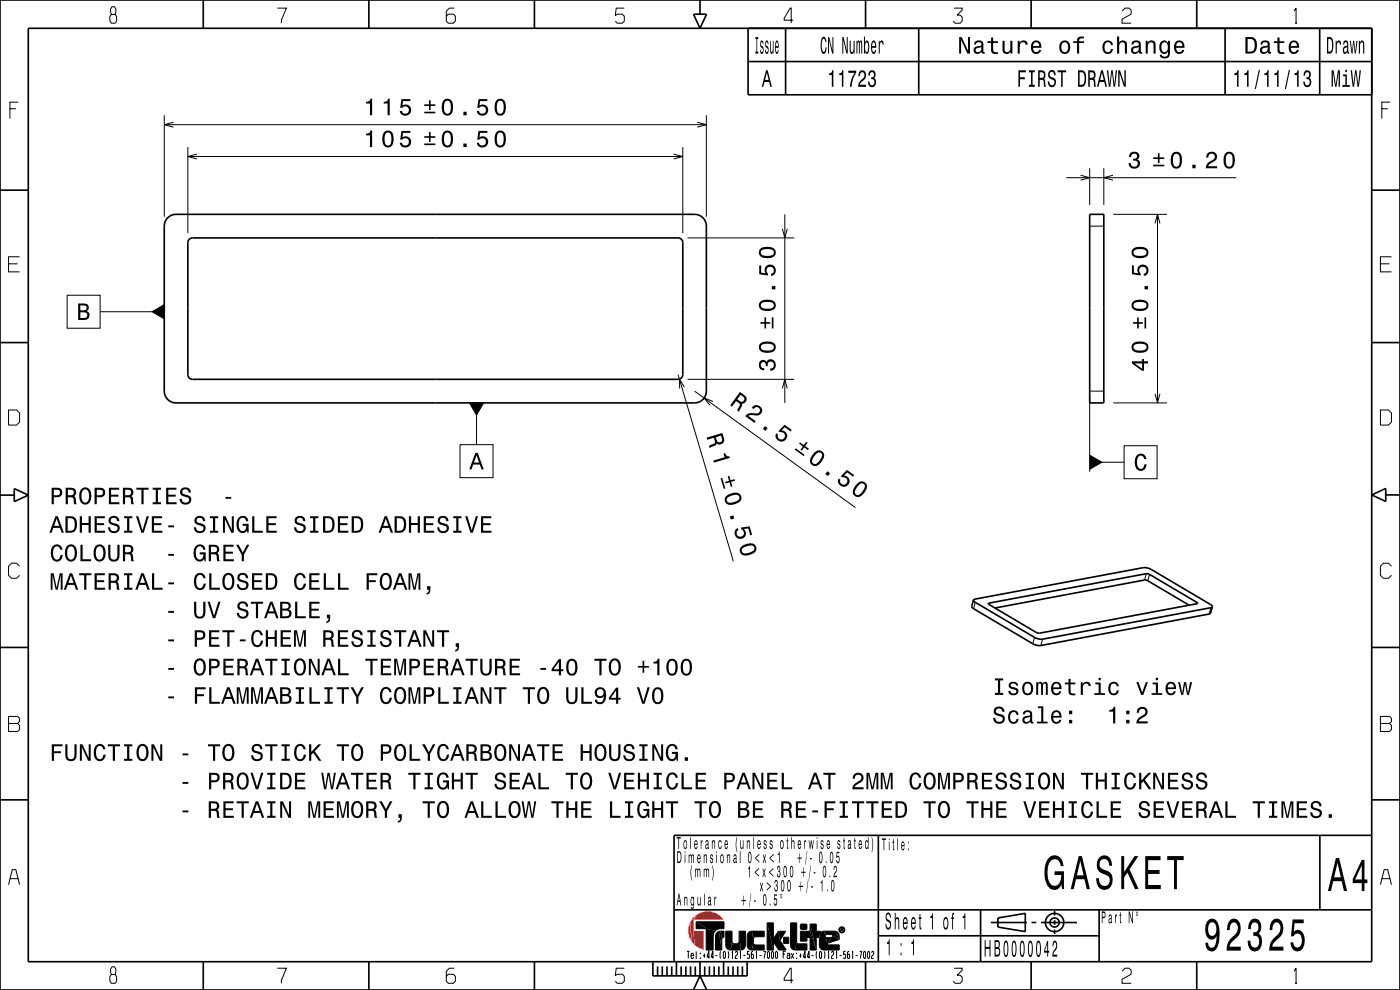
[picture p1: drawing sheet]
<svg xmlns="http://www.w3.org/2000/svg" width="297mm" height="210mm" viewBox="0 0 297 210" stroke-linecap="round" stroke-linejoin="round" font-family="sans-serif">
<g fill="#f00">
<path d="M147.8 194a4.1 4.1 0 0 1 5.7 1h-6.3z" fill-rule="evenodd"/>
<path d="M147 194.8l.8-.8-.6 1 .1 5.4-.5-.6-.4-4.1z" fill-rule="evenodd"/>
<path d="M147.2 197.5h2.1v3.9l-1.4-.5-.6-.5z" fill-rule="evenodd"/>
<path d="M146.4 195.7l.4 4.1a4.1 4.1 0 0 1-.4-4.1z" fill-rule="evenodd"/>
</g>
<g fill="#000">
<path d="M160.2 7.9v.4h.3v2.6h-.3v.5h.7v-.5h-.3v-2.6h.3v-.4zM161.5 8.6a1.3 1.3 0 0 0 .3 1.9v.4l-.2 .2-.2-.6h-.2a.77 .77 0 0 0 .4 1 1.16 1.16 0 0 0-.1-1.9v-.6h.2l.1 .4h.2a.69 .69 0 0 0-.4-.8zM162.5 8.6a1.31 1.31 0 0 0 .4 1.9l-.1 .4-.1 .2-.2-.6h-.2a.78 .78 0 0 0 .4 1 1.16 1.16 0 0 0-.2-1.9l.1-.6h.2l.1 .4h.1a.69 .69 0 0 0-.3-.8zM163.4 8.7v2.1l.1 .6 .2 .1 .3-.5v.4h.1v-2.7h-.2v1.9l-.2 .5-.2-.4v-2zM164.6 8.7l-.2 1.3a1.45 1.45 0 0 0 .4 1.5l.3-.3 .1-.6h-.2l-.2 .5-.1-.1-.1-.9h.6v-.2a1.32 1.32 0 0 0-.4-1.3zM164.7 9l.3 .2v.6h-.4z" fill-rule="evenodd"/>
<path d="M162.5 14.9l-.9 3.5h.3l.3-1h1l.2 1h.4l-.9-3.5zM162.7 15.4l.4 1.6h-.8z" fill-rule="evenodd"/>
<path d="M174.5 7.9a4.1 4.1 0 0 0 0 3.4l.2 .2a1.24 1.24 0 0 0 .7-1.4h-.3a.91 .91 0 0 1-.4 .9 2.69 2.69 0 0 1 0-2.8l.3 .2 .1 .5h.2a1.05 1.05 0 0 0-.6-1.1zM175.7 7.9v3.5h.2v-2.9l.6 2.9h.3v-3.5h-.2v2.8l-.7-2.8zM178.7 7.9v3.5h.2v-2.9l.7 2.9h.2v-3.5h-.2v2.8l-.6-2.8zM180.3 8.7v1.7a.72 .72 0 0 0 .5 1l.3-.4v.4h.2v-2.7h-.2v1.5a.67 .67 0 0 1-.4 .9l-.2-.4v-2zM181.7 8.7v2.7h.2v-2.1l.2-.4 .1 2.5h.2v-2.1l.2-.4 .1 2.5h.2l-.1-2.8-.3 .1-.1 .3-.3-.4-.2 .3v-.2zM183.3 7.7v3.7h.2v-.5l.4 .6a2.28 2.28 0 0 0 .2-2.8 .41 .41 0 0 0-.6 .4v-1.4zM183.7 9h.2a1.82 1.82 0 0 1 0 2.1 1.74 1.74 0 0 1-.2-2.1zM185.1 8.7a2.96 2.96 0 0 0 0 2.7l.2 .1a.79 .79 0 0 0 .6-.9h-.2l-.3 .5a.77 .77 0 0 1-.4-1h.9v-.2a1.14 1.14 0 0 0-.6-1.3zM185.2 9l.1-.1a.68 .68 0 0 1 .4 .9h-.7zM186.4 8.7v2.7h.2v-1.6a.69 .69 0 0 1 .4-.8l.2 .1 .1 .4h.2a.73 .73 0 0 0-.5-.9l-.4 .5v-.4z" fill-rule="evenodd"/>
<path d="M176.6 14.9a.62 .62 0 0 1-.7 .7v.3h.6v2.5h.3v-3.5zM178.7 14.9a.61 .61 0 0 1-.7 .7v.3h.6v2.5h.3v-3.5zM180 15v.4h1.3a6.3 6.3 0 0 0-1 3h.3a6.4 6.4 0 0 1 1-3v-.4zM182.3 15.2l-.2 1 .3-.1a.65 .65 0 0 1 .5-.8 .81 .81 0 0 1 .5 .8 .81 .81 0 0 1-.6 .7 1.72 1.72 0 0 0-.8 1.6h1.7v-.4h-1.3l.6-.8a1.35 1.35 0 0 0 .3-2.2h-.7zM184.4 15.2l-.2 .8h.3a.59 .59 0 0 1 .5-.7 .55 .55 0 0 1 .4 .6 .55 .55 0 0 1-.6 .5v.4a.63 .63 0 0 1 .7 .6 .63 .63 0 0 1-.7 .6l-.3-.7h-.4a.89 .89 0 0 0 .8 1.2 .89 .89 0 0 0 1-1.1l-.2-.5-.2-.4a.9 .9 0 0 0 .2-1.1 .9 .9 0 0 0-1-.4z" fill-rule="evenodd"/>
<path d="M203.5 7.9v3.5h.4v-2.9l1.3 2.9h.6v-3.5h-.4v2.8l-1.4-2.8zM206.9 8.8l-.3 .6h.4a.55 .55 0 0 1 .7-.5 .55 .55 0 0 1 .4 .8h-.2a1 1 0 0 0-1.1 .3 1 1 0 0 0-.2 1 .94 .94 0 0 0 1.6 0l.1 .3 .6 .1v-.4h-.3v-1.6a1.02 1.02 0 0 0-1.7-.6zM207.1 10.3l1.1-.3a.77 .77 0 0 1-.2 .9 .77 .77 0 0 1-.9 .1zM210.2 8v.7h-.7v.4h.7l.1 1.8a1.05 1.05 0 0 0 1.4 .5v-.3a.68 .68 0 0 1-1-.4v-1.6h1v-.4h-1v-.7zM212.7 8.7v1.7a.89 .89 0 0 0 .6 1 .89 .89 0 0 0 1.1-.4v.4h.4v-2.7h-.5v1.5a.64 .64 0 0 1-.4 .8 .64 .64 0 0 1-.8-.3v-2zM215.9 8.7v2.7h.4v-1.6a.66 .66 0 0 1 .4-.8 .66 .66 0 0 1 .8 .3l.1 .2h.4a.89 .89 0 0 0-.7-.9 .89 .89 0 0 0-1 .5v-.4zM219 8.9a1.54 1.54 0 0 0 .8 2.6 1.06 1.06 0 0 0 1.1-.9h-.5l-.2 .3-.4 .2a.76 .76 0 0 1-.6-1h1.7a1.17 1.17 0 0 0-.5-1.3 1.17 1.17 0 0 0-1.4 .1zM219.3 9.2a.66 .66 0 0 1 .8-.2 .66 .66 0 0 1 .4 .8h-1.3zM225 8.9a1.53 1.53 0 0 0 .9 2.6 1.48 1.48 0 0 0 1.2-1.5 1.48 1.48 0 0 0-1.2-1.4l-.5 .1zM225.3 9.2a.67 .67 0 0 1 .8-.2 .67 .67 0 0 1 .5 .6 1.11 1.11 0 0 1-.7 1.5 1.17 1.17 0 0 1-.6-1.9zM227.7 8.7v.4h.8v2.3h.4v-2.3h1v-.4h-1l.1-.3 .3-.2h.6v-.4a1.04 1.04 0 0 0-1.4 .7v.2zM234.2 8.9a1.53 1.53 0 0 0 .8 2.6 1.05 1.05 0 0 0 1.1-1.1h-.4a.67 .67 0 0 1-.6 .7 .67 .67 0 0 1-.7-.6 1.11 1.11 0 0 1 .6-1.6 .6 .6 0 0 1 .7 .7h.4a1.09 1.09 0 0 0-.8-1 1.09 1.09 0 0 0-1.1 .3zM237 7.7v3.7h.4v-1.6a.63 .63 0 0 1 .4-.8 .63 .63 0 0 1 .8 .4v2h.5v-1.8a.88 .88 0 0 0-.6-1 .88 .88 0 0 0-1.1 .5v-1.4zM240.3 8.8l-.3 .6h.4a.55 .55 0 0 1 .7-.5 .55 .55 0 0 1 .4 .8h-.2a1 1 0 0 0-1.1 .3 1 1 0 0 0-.2 1 .94 .94 0 0 0 1.6 0l.1 .3 .6 .1v-.4h-.3v-.2v-1.4a1.02 1.02 0 0 0-.7-.8 1.02 1.02 0 0 0-1 .2zM240.5 10.3l1.1-.3a.77 .77 0 0 1-.2 .9 .77 .77 0 0 1-.9 .1l-.1-.4zM243 8.7v2.7h.5v-1.6a.64 .64 0 0 1 .4-.8 .64 .64 0 0 1 .8 .4v2h.5v-1.8a.89 .89 0 0 0-.7-1 .89 .89 0 0 0-1 .5v-.4zM246.2 8.9a1.57 1.57 0 0 0 .8 2.6l.4-.2 .4-.3a.73 .73 0 0 1-.3 1 .73 .73 0 0 1-1-.4h-.5a1.1 1.1 0 0 0 1.3 .8 1.1 1.1 0 0 0 .9-1.2v-2.5h-.4v.4l-.4-.4a.89 .89 0 0 0-1.2 .2zM246.6 9.2a.63 .63 0 0 1 .7-.2 .63 .63 0 0 1 .4 .6 1.11 1.11 0 0 1-.6 1.5 1.2 1.2 0 0 1-.5-1.9zM249.4 8.9a1.54 1.54 0 0 0 .8 2.6 1.06 1.06 0 0 0 1-.9h-.4l-.2 .3-.4 .2a.76 .76 0 0 1-.7-1h1.8a1.17 1.17 0 0 0-.5-1.3 1.17 1.17 0 0 0-1.4 .1zM249.7 9.2a.66 .66 0 0 1 .8-.2 .66 .66 0 0 1 .3 .8h-1.3z" fill-rule="evenodd"/>
<path d="M216 14.9v3.5h.4v-1.6h1v-.4h-1v-1.1h1.2v-.4zM218.3 14.9v.4h.4v2.7h-.4v.4h1.2v-.4h-.4v-2.7h.4v-.4zM220.2 14.9v3.5h.4v-1.5a.63 .63 0 0 1 .8 .3l.1 1.2h.4l-.1-.5a1.02 1.02 0 0 0-.3-1.2 1.08 1.08 0 0 0-.4-1.8zM220.6 15.3h.4a.59 .59 0 0 1 .5 .6 .59 .59 0 0 1-.6 .6h-.3zM222.6 15.1a1.11 1.11 0 0 0 .7 1.8 .57 .57 0 0 1 .3 1 .57 .57 0 0 1-1-.3v-.3h-.3a.97 .97 0 0 0 1.2 1.1 1.14 1.14 0 0 0 .5-1.2 1.14 1.14 0 0 0-1-.9 .52 .52 0 0 1-.3-.8 .52 .52 0 0 1 .9 .1v.4l.4-.1a.89 .89 0 0 0-1.2-1zM224.4 14.9v.4h.7v3.1h.3v-3.1h.8v-.4zM228.7 14.9v3.5h.8a1.37 1.37 0 0 0 .9-1.7 1.63 1.63 0 0 0-.7-1.8zM229 15.3l.8 .1a2.53 2.53 0 0 1 0 2.5l-.8 .1zM230.9 14.9v3.5h.3v-1.5a.63 .63 0 0 1 .8 .3l.1 1.2h.4l-.1-.5a1.02 1.02 0 0 0-.3-1.2 1.08 1.08 0 0 0-.4-1.8zM231.2 15.3h.4a.59 .59 0 0 1 .5 .6 .59 .59 0 0 1-.5 .6h-.4zM233.6 14.9l-.9 3.5h.3l.3-1h1l.2 1h.4l-.9-3.5zM233.8 15.4l.3 1.6h-.7zM234.8 14.9l.4 3.5h.3l.4-3 .4 3h.3l.4-3.5h-.3l-.3 3-.3-3h-.4l-.3 3-.3-3zM237.2 14.9v3.5h.3v-2.9l.9 2.9h.4v-3.5h-.3v2.9l-.9-2.9z" fill-rule="evenodd"/>
<path d="M262.5 14.9a.61 .61 0 0 1-.6 .7v.3h.5v2.5h.3v-3.5zM264.6 14.9a.61 .61 0 0 1-.6 .7v.3h.6v2.5h.3v-3.5zM267 14.8l-.8 4.1h.2l.9-4.1zM268.9 14.9a.61 .61 0 0 1-.7 .7v.3h.6v2.5h.3v-3.5zM271 14.9a.61 .61 0 0 1-.6 .7v.3h.5v2.5h.3v-3.5zM273.4 14.8l-.8 4.1h.2l.9-4.1zM275.3 14.9a.61 .61 0 0 1-.7 .7v.3h.6v2.5h.3v-3.5zM276.7 15.2l-.2 .8h.3a.59 .59 0 0 1 .5-.7 .55 .55 0 0 1 .4 .6 .55 .55 0 0 1-.5 .5v.4a.63 .63 0 0 1 .6 .6 .63 .63 0 0 1-.7 .6l-.3-.7h-.3a.89 .89 0 0 0 .8 1.2 .89 .89 0 0 0 .9-1.1l-.1-.5-.3-.4a.86 .86 0 0 0 .2-1.2 .86 .86 0 0 0-1.3-.1z" fill-rule="evenodd"/>
<path d="M264.2 7.9v3.5h1.2a1.42 1.42 0 0 0 1.3-1.8 1.38 1.38 0 0 0-1.3-1.7zM264.7 8.3l1 .1a1.9 1.9 0 0 1 0 2.5h-1zM267.7 8.8l-.3 .6h.4a.55 .55 0 0 1 .7-.5 .55 .55 0 0 1 .3 .8h-.2a1 1 0 0 0-1 .3 1 1 0 0 0-.3 1 .94 .94 0 0 0 1.7 0l.1 .3 .5 .1v-.4h-.2v-.2v-1.4a1.02 1.02 0 0 0-.7-.8 1.02 1.02 0 0 0-1 .2zM267.8 10.3l1.1-.3a.77 .77 0 0 1-.2 .9 .77 .77 0 0 1-.9 .1l-.1-.4zM271 8v.7h-.8v.4h.8v1.8a1.04 1.04 0 0 0 1.5 .5v-.3a.68 .68 0 0 1-1-.4l-.1-1.6h1.1v-.4h-1.1v-.7zM273.7 8.9a1.54 1.54 0 0 0 .8 2.6 1.06 1.06 0 0 0 1.1-.9h-.5l-.2 .3-.4 .2a.76 .76 0 0 1-.7-1h1.8a1.16 1.16 0 0 0-.5-1.3 1.16 1.16 0 0 0-1.4 .1zM274 9.2a.66 .66 0 0 1 .8-.2 .66 .66 0 0 1 .3 .8h-1.3z" fill-rule="evenodd"/>
<path d="M281.5 7.9v3.5h.7a1.43 1.43 0 0 0 .7-1.8 1.38 1.38 0 0 0-.7-1.7zM281.8 8.3l.5 .1a3.1 3.1 0 0 1 0 2.5h-.5zM283.3 8.7v2.7h.3v-1.6a.67 .67 0 0 1 .4-.8l.2 .1 .1 .4h.2a.72 .72 0 0 0-.5-.9l-.2 .1-.2 .4v-.4zM285.3 8.6l-.4 .8h.3l.1-.4a.4 .4 0 0 1 .5 .3 .4 .4 0 0 1-.4 .5 .96 .96 0 0 0-.1 1.6l.5-.4 .1 .3 .3 .1v-.4h-.2v-1.6a.63 .63 0 0 0-.5-.8zM285.2 10.3l.6-.3v.7l-.3 .3h-.3zM286.3 8.7l.4 2.7h.2l.3-2.3 .2 2.3h.2l.4-2.7h-.2l-.3 2.3-.2-2.3h-.3l-.2 2.3-.2-2.3zM288.3 8.7v2.7h.2v-1.6a.68 .68 0 0 1 .4-.8l.3 .4v2h.2v-1.8a.72 .72 0 0 0-.6-1l-.3 .5v-.4z" fill-rule="evenodd"/>
<path d="M282.5 14.9v3.5h.3v-3.2l.4 3.2h.3l.5-3.2v3.2h.3v-3.5h-.5l-.4 3.1-.5-3.1zM284.9 15.8v.4h.5v1.8h-.6v.4h1.6v-.4h-.7v-2.2zM285.4 14.8v.5h.3v-.5zM286.5 14.9l.5 3.5h.3l.3-3 .4 3h.3l.4-3.5h-.3l-.3 3-.3-3h-.3l-.4 3-.3-3z" fill-rule="evenodd"/>
<path d="M77.7 21.6v.4h.8v2.5h.4v-3.6h-.3a.77 .77 0 0 1-.9 .7zM81.4 21.6v.4h.8v2.5h.5v-3.6h-.4a.77 .77 0 0 1-.9 .7zM85.2 21l-.3 1.9h.4a.79 .79 0 0 1 1.2-.2 .79 .79 0 0 1 0 1.2 .79 .79 0 0 1-1.2-.1v-.3h-.5a1.21 1.21 0 0 0 1.5 1.1 1.21 1.21 0 0 0 .8-1.7 1.21 1.21 0 0 0-1.7-.5l.1-1h1.5v-.4z" fill-rule="evenodd"/>
<path d="M77.7 28.3v.4h.8v2.5h.4v-3.5h-.3a.77 .77 0 0 1-.9 .6zM81.4 28.1a2.67 2.67 0 0 0 .4 3.1 1.14 1.14 0 0 0 1.6-.9 2.3 2.3 0 0 0-.6-2.5l-.5-.1-.5 .1zM82 28.2h.6a2.37 2.37 0 0 1 0 2.6h-.6a2.37 2.37 0 0 1 0-2.6zM85.2 27.8l-.3 1.8h.4a.79 .79 0 0 1 1.2-.2 .79 .79 0 0 1 0 1.2 .79 .79 0 0 1-1.2-.1v-.2h-.5a1.21 1.21 0 0 0 1.5 1 1.21 1.21 0 0 0 .8-1.6 1.21 1.21 0 0 0-1.7-.6l.1-.9h1.5v-.4z" fill-rule="evenodd"/>
<path d="M90 23.7v.3h2.4v-.3zM90 22.1v.4h1v.9h.4v-.9h1v-.4h-1v-.8h-.4v.8zM94 21.4a2.67 2.67 0 0 0 .4 3 1.14 1.14 0 0 0 1.6-.9 2.3 2.3 0 0 0-.6-2.5l-.5-.1-.5 .1zM94.6 21.4h.6a2.37 2.37 0 0 1 0 2.7h-.6a2.37 2.37 0 0 1 0-2.7zM98.3 23.7v.8h.7v-.8zM101.5 21l-.3 1.9h.4a.79 .79 0 0 1 1.2-.2 .79 .79 0 0 1 .1 1.2 .79 .79 0 0 1-1.2-.1l-.1-.3h-.5a1.21 1.21 0 0 0 1.5 1.1 1.21 1.21 0 0 0 .9-1.7 1.21 1.21 0 0 0-1.8-.5l.2-1h1.5v-.4zM105.2 21.4a2.67 2.67 0 0 0 .4 3 1.14 1.14 0 0 0 1.7-.9 2.3 2.3 0 0 0-.7-2.5l-.5-.1-.5 .1zM105.8 21.4h.7a2.37 2.37 0 0 1 0 2.7h-.7a2.37 2.37 0 0 1 0-2.7z" fill-rule="evenodd"/>
<path d="M90 30.4v.4h2.4v-.4zM90 28.9v.3h1v.9h.4v-.9h1v-.3h-1v-.9h-.4v.9zM94 28.1a2.67 2.67 0 0 0 .4 3.1 1.14 1.14 0 0 0 1.6-.9 2.3 2.3 0 0 0-.6-2.5l-.5-.1-.5 .1zM94.6 28.2h.6a2.37 2.37 0 0 1 0 2.6h-.6a2.37 2.37 0 0 1 0-2.6zM98.3 30.4v.8h.7v-.8zM101.5 27.8l-.3 1.8h.4a.79 .79 0 0 1 1.2-.2 .79 .79 0 0 1 .1 1.2 .79 .79 0 0 1-1.2-.1l-.1-.2h-.5a1.21 1.21 0 0 0 1.5 1 1.21 1.21 0 0 0 .9-1.6 1.21 1.21 0 0 0-1.8-.6l.2-.9h1.5v-.4zM105.2 28.1a2.67 2.67 0 0 0 .4 3.1 1.14 1.14 0 0 0 1.7-.9 2.3 2.3 0 0 0-.7-2.5l-.5-.1-.5 .1zM105.8 28.2h.7a2.37 2.37 0 0 1 0 2.6h-.7a2.37 2.37 0 0 1 0-2.6z" fill-rule="evenodd"/>
<path d="M239.8 32.5a1.08 1.08 0 0 1 1.3-.2 1.08 1.08 0 0 1 .5 1.2l-.3 .3a1.06 1.06 0 0 1 .5 1.3 1.06 1.06 0 0 1-1.2 .7 1.1 1.1 0 0 1-1.2-1.2h.5a.71 .71 0 0 0 1 .8 .71 .71 0 0 0 0-1.3h-.5v-.4a.61 .61 0 0 0 .8-.3 .61 .61 0 0 0-.3-.8 .61 .61 0 0 0-.8 .2l-.2 .5h-.4z" fill-rule="evenodd"/>
<path d="M244.6 34.9v.4h2.4v-.4zM244.6 33.4v.3h1v.9h.4v-.9h1v-.3h-1v-.9h-.4v.9zM248.7 32.6a2.67 2.67 0 0 0 .3 3.1 1.14 1.14 0 0 0 1.7-.9 2.31 2.31 0 0 0-.6-2.5l-.5-.1-.6 .1zM249.2 32.7h.7a2.37 2.37 0 0 1 0 2.6h-.7a2.38 2.38 0 0 1 0-2.6zM252.9 34.9v.8h.7v-.8zM256.2 32.5l-.3 .9h.4a.7 .7 0 0 1 .6-.8 .7 .7 0 0 1 .8 .5 .7 .7 0 0 1-.5 .9 1.8 1.8 0 0 0-1.4 1.7h2.4v-.4h-1.9a2.23 2.23 0 0 1 1.5-1.2 1.13 1.13 0 0 0 .1-1.7 1.13 1.13 0 0 0-1.7 .1zM259.9 32.6a2.67 2.67 0 0 0 .3 3.1 1.14 1.14 0 0 0 1.7-.9 2.31 2.31 0 0 0-.6-2.5l-.5-.1-.6 .1zM260.4 32.7h.7a2.37 2.37 0 0 1 0 2.6h-.7a2.38 2.38 0 0 1 0-2.6z" fill-rule="evenodd"/>
<path d="M16.6 64.4v3.5h1.3a.98 .98 0 0 0 1.1-.8 .98 .98 0 0 0-.6-1.1 .86 .86 0 0 0 .4-1.1 .86 .86 0 0 0-1-.5zM17 64.8h.8a.53 .53 0 0 1 .6 .5 .53 .53 0 0 1-.7 .5h-.7zM17 66.3h.8a.61 .61 0 0 1 .7 .5 .61 .61 0 0 1-.7 .7h-.8z" fill-rule="evenodd"/>
<path d="M32.3 66.1l2.5-1.5v3z" fill-rule="evenodd"/>
<path d="M161.2 76.6a1.17 1.17 0 0 0-.2 1.3 1.17 1.17 0 0 0 1.1 .7v-.5a.62 .62 0 0 1-.7-.3 .62 .62 0 0 1 .2-.8 .62 .62 0 0 1 .8 .2l.1 .5h.4a.72 .72 0 0 1 .4-1 .72 .72 0 0 1 .9 .5 .72 .72 0 0 1-.5 .9l-.3 .1v.4a1.18 1.18 0 0 0 1.2-1.5 1.18 1.18 0 0 0-1.8-.6l-.2 .3a.86 .86 0 0 0-1.4-.2zM161.4 72.7a1.13 1.13 0 0 0-.4 1.3 1.13 1.13 0 0 0 1 .8 2.28 2.28 0 0 0 2.5-.6 1.14 1.14 0 0 0-.9-1.7 2.85 2.85 0 0 0-2.2 .2zM161.5 73.3a2.38 2.38 0 0 1 2.6 0v.7a2.37 2.37 0 0 1-2.6 0z" fill-rule="evenodd"/>
<path d="M163.7 67.3v2.4h.4v-2.4zM162.2 67.3v1h-.9v.4h.9v1h.3v-1h.9v-.4h-.9v-1zM161.4 63.9a1.13 1.13 0 0 0-.4 1.2 1.13 1.13 0 0 0 1 .8 2.28 2.28 0 0 0 2.5-.6 1.14 1.14 0 0 0-.9-1.7 2.85 2.85 0 0 0-2.2 .3zM161.5 64.4a2.38 2.38 0 0 1 2.6 0v.7a2.37 2.37 0 0 1-2.6 0zM163.7 60.7v.7h.8v-.7zM161.1 56.3v1.9l1.8 .2v-.4a.79 .79 0 0 1-.2-1.1 .79 .79 0 0 1 1.2-.1 .79 .79 0 0 1-.1 1.2l-.2 .1v.4a1.21 1.21 0 0 0 1-1.5 1.21 1.21 0 0 0-1.6-.8 1.21 1.21 0 0 0-.6 1.8l-.9-.2v-1.5zM161.4 52.7a1.13 1.13 0 0 0-.4 1.2 1.13 1.13 0 0 0 1 .8 2.28 2.28 0 0 0 2.5-.6 1.14 1.14 0 0 0-.9-1.7 2.85 2.85 0 0 0-2.2 .3zM161.5 53.2a2.38 2.38 0 0 1 2.6 0v.7a2.37 2.37 0 0 1-2.6 0z" fill-rule="evenodd"/>
<path d="M242.8 67.3v2.4h.3v-2.4zM241.2 67.3v1h-.8v.4h.8v1h.4v-1h.9v-.4h-.9v-1zM240.5 63.9a1.13 1.13 0 0 0-.4 1.2 1.13 1.13 0 0 0 1 .8 2.28 2.28 0 0 0 2.4-.6 1.14 1.14 0 0 0-.9-1.7 2.85 2.85 0 0 0-2.1 .3zM240.5 64.4a2.38 2.38 0 0 1 2.7 0v.7a2.37 2.37 0 0 1-2.7 0zM242.8 60.7v.7h.8v-.7zM240.1 56.3v1.9l1.9 .2v-.4a.8 .8 0 0 1-.2-1.2 .8 .8 0 0 1 1.2 .1 .8 .8 0 0 1-.4 1.2v.4a1.21 1.21 0 0 0 1.1-1.5 1.21 1.21 0 0 0-1.6-.8 1.21 1.21 0 0 0-.6 1.8l-1-.2v-1.5zM240.5 52.7a1.13 1.13 0 0 0-.4 1.2 1.13 1.13 0 0 0 1 .8 2.28 2.28 0 0 0 2.4-.6 1.14 1.14 0 0 0-.9-1.7 2.85 2.85 0 0 0-2.1 .3zM240.5 53.2a2.38 2.38 0 0 1 2.7 0v.7a2.37 2.37 0 0 1-2.7 0z" fill-rule="evenodd"/>
<path d="M240.1 76.6v.5l2.1 1.5h.5v-1.5h.9v-.5h-.9v-.5h-.4v.5zM240.7 77.1h1.6v1.1zM240.5 72.7a1.13 1.13 0 0 0-.4 1.3 1.13 1.13 0 0 0 1 .8 2.28 2.28 0 0 0 2.4-.6 1.14 1.14 0 0 0-.9-1.7 2.85 2.85 0 0 0-2.1 .2zM240.5 73.3a2.38 2.38 0 0 1 2.7 0v.7a2.37 2.37 0 0 1-2.7 0z" fill-rule="evenodd"/>
<path d="M100.8 96.1l-1.2 3.5h.4l.4-1.1h1.4l.4 1.1h.4l-1.3-3.5zM101.1 96.6l.5 1.5h-1z" fill-rule="evenodd"/>
<path d="M99.6 85.5h3l-1.5 2.6z" fill-rule="evenodd"/>
<path d="M149.9 92.8l.1 .5 1.4-.4a1.08 1.08 0 0 1 .1 1.2l-1.1 .5 .2 .5 1.3-.7 .1-.4a.97 .97 0 0 0 1.2 .1 .97 .97 0 0 0 .4-1.1l-.3-1.2zM151.9 92.7l1.1-.3a1.1 1.1 0 0 1 0 1.3 .6 .6 0 0 1-.6 .1 .6 .6 0 0 1-.4-.5z" fill-rule="evenodd"/>
<path d="M151.3 97.7l2.4-.7-.2-.8 .3-.1a.77 .77 0 0 0 .9 .7l.1 .3-3.3 1z" fill-rule="evenodd"/>
<path d="M157 83.1l-2.1 2.9 .4 .3 .9-1.2a1.08 1.08 0 0 1 .8 .8l-.6 1.1 .4 .3 .7-1.3-.2-.4a.97 .97 0 0 0 1.1-.7 .97 .97 0 0 0-.5-1.1zM157.1 83.8a1.09 1.09 0 0 1 .8 .9 .6 .6 0 0 1-.4 .5 .6 .6 0 0 1-.6-.2l-.5-.3z" fill-rule="evenodd"/>
<path d="M159.5 86.4l.4 .4a.7 .7 0 0 1 .9-.4 .7 .7 0 0 1 .4 .9 .7 .7 0 0 1-.9 .4 1.8 1.8 0 0 0-2.2 .6l1.9 1.4 .3-.4-1.5-1.1a2.23 2.23 0 0 1 1.8-.1 1.15 1.15 0 0 0 .9-1.7 1.15 1.15 0 0 0-2 0zM162.3 90.4l-.5 .6 .6 .4 .4-.6zM166.5 90.1l-1.4 1.3 .4 .3a.79 .79 0 0 1 1 .5 .79 .79 0 0 1-.6 1 .79 .79 0 0 1-.9-.8l.1-.2-.4-.3a1.21 1.21 0 0 0 .6 1.7 1.21 1.21 0 0 0 1.6-.8 1.21 1.21 0 0 0-1.1-1.5l.7-.7 1.2 .9 .3-.3z" fill-rule="evenodd"/>
<path d="M168.8 95.1l-.2 .3 1.9 1.3 .2-.2zM169.7 93.8l-.2 .3 .8 .6-.5 .7 .3 .2 .5-.7 .8 .6 .2-.3-.8-.6 .5-.7-.3-.2-.5 .7zM172.9 95.9a2.29 2.29 0 0 0-1 2.4 1.14 1.14 0 0 0 1.9 .2 2.31 2.31 0 0 0 1-2.4 1.14 1.14 0 0 0-1.9-.2zM173.1 96.3l.4-.3a.63 .63 0 0 1 .7 .1 .63 .63 0 0 1 .2 .6 2.74 2.74 0 0 1-1.6 1.8l-.5-.4a2.14 2.14 0 0 1 .8-1.8zM175.5 100l-.4 .6 .5 .4 .5-.6zM179.7 99.7l-1.3 1.3 .3 .3a.79 .79 0 0 1 1.1 .5 .79 .79 0 0 1-.7 1 .79 .79 0 0 1-.9-.8l.1-.2-.4-.3a1.21 1.21 0 0 0 .6 1.7 1.21 1.21 0 0 0 1.6-.8 1.21 1.21 0 0 0-1-1.5l.6-.7 1.3 .9 .2-.3zM182 102.5a2.27 2.27 0 0 0-1 2.3 1.14 1.14 0 0 0 1.9 .3 2.29 2.29 0 0 0 .9-2.4 1.14 1.14 0 0 0-1.8-.2zM182.2 102.9l.4-.3a.63 .63 0 0 1 .6 0 .63 .63 0 0 1 .3 .7 2.74 2.74 0 0 1-1.6 1.7l-.5-.4a2.17 2.17 0 0 1 .8-1.7z" fill-rule="evenodd"/>
<path d="M231.2 96.6l2.6 1.5-2.6 1.5z" fill-rule="evenodd"/>
<path d="M241.1 96.7a1.19 1.19 0 0 1 1.3-.4 1.19 1.19 0 0 1 .8 1.1h-.5a.7 .7 0 0 0-.5-.7 .7 .7 0 0 0-.8 .3 1.7 1.7 0 0 0 .6 2.5 .9 .9 0 0 0 .8-1h.5a1.24 1.24 0 0 1-1.1 1.4 1.24 1.24 0 0 1-1.4-1.1v-1.5z" fill-rule="evenodd"/>
<path d="M11.8 109.5l-1.3 3.5h.5l.3-1h1.4l.4 1h.5l-1.3-3.5zM12 110l.6 1.5h-1.1zM13.9 109.5v3.5h1.1a1.42 1.42 0 0 0 1.4-1.7 1.38 1.38 0 0 0-1.4-1.8zM14.4 109.9l1 .1a1.9 1.9 0 0 1 0 2.5l-1 .1zM16.9 109.5v3.5h.5v-1.6h1.4v1.6h.5v-3.5h-.5v1.4h-1.4v-1.4zM20.1 109.5v3.5h2.2v-.4h-1.8v-1.2h1.6v-.4h-1.6v-1.1h1.7v-.4zM23.3 109.7a.97 .97 0 0 0-.2 1.1 .97 .97 0 0 0 .9 .6 .77 .77 0 0 1 .9 .9 .84 .84 0 0 1-.9 .3 .84 .84 0 0 1-.6-.7h-.5a1.21 1.21 0 0 0 1.5 1.2 1.21 1.21 0 0 0 .7-1.8l-.8-.3a.72 .72 0 0 1-.8-.6 .7 .7 0 0 1 .8-.6 .7 .7 0 0 1 .6 .7h.4a1.17 1.17 0 0 0-.7-1.1 1.17 1.17 0 0 0-1.3 .3zM26.3 109.5v.4h.7v2.7h-.7v.4h1.8v-.4h-.7v-2.7h.7v-.4zM28.9 109.5l1.1 3.5h.5l1.1-3.5h-.5l-.9 3-.9-3zM32.2 109.5v3.5h2.2v-.4h-1.7v-1.2h1.5v-.4h-1.5v-1.1h1.7v-.4zM35.7 111.5v.4h1.2v-.4zM41.5 109.7a.96 .96 0 0 0-.2 1.1 .96 .96 0 0 0 .9 .6 .77 .77 0 0 1 .9 .9 .84 .84 0 0 1-.9 .3 .84 .84 0 0 1-.6-.7h-.5a1.21 1.21 0 0 0 1.5 1.2 1.21 1.21 0 0 0 .7-1.8l-.8-.3a.71 .71 0 0 1-.8-.6 .7 .7 0 0 1 .8-.6 .7 .7 0 0 1 .6 .7h.4a1.16 1.16 0 0 0-.7-1.1 1.16 1.16 0 0 0-1.3 .3zM44.5 109.5v.4h.7v2.7h-.7v.4h1.8v-.4h-.7v-2.7h.7v-.4zM47.3 109.5v3.5h.4v-2.9l1.4 2.9h.5v-3.5h-.4v2.9l-1.3-2.9zM50.5 109.9a2.42 2.42 0 0 0 .4 3.1 1.11 1.11 0 0 0 1.5-.5l.1 .5h.2v-1.9h-1.2v.4l.8 .1a.85 .85 0 0 1-1.2 1 2.03 2.03 0 0 1 0-2.7 .71 .71 0 0 1 1.1 .7h.5a1.2 1.2 0 0 0-.8-1.2 1.2 1.2 0 0 0-1.4 .5zM53.5 109.5v3.5h2.2v-.4h-1.7v-3.1zM56.5 109.5v3.5h2.2v-.4h-1.7v-1.2h1.5v-.4h-1.5v-1.1h1.7v-.4zM62.8 109.7a.97 .97 0 0 0-.3 1.1 .97 .97 0 0 0 1 .6 .77 .77 0 0 1 .9 .9 .84 .84 0 0 1-1 .3 .84 .84 0 0 1-.6-.7h-.4a1.21 1.21 0 0 0 1.5 1.2 1.21 1.21 0 0 0 .7-1.8l-.8-.3a.72 .72 0 0 1-.8-.6 .7 .7 0 0 1 .7-.6 .7 .7 0 0 1 .6 .7h.5a1.17 1.17 0 0 0-.7-1.1 1.17 1.17 0 0 0-1.3 .3zM65.8 109.5v.4h.6v2.7h-.6v.4h1.7v-.4h-.6v-2.7h.6v-.4zM68.5 109.5v3.5h1.2a1.42 1.42 0 0 0 1.3-1.7 1.38 1.38 0 0 0-1.3-1.8zM69 109.9l1 .1a1.89 1.89 0 0 1 0 2.5l-1 .1zM71.7 109.5v3.5h2.2v-.4h-1.8v-1.2h1.6v-.4h-1.6v-1.1h1.8v-.4zM74.6 109.5v3.5h1.2a1.42 1.42 0 0 0 1.3-1.7 1.38 1.38 0 0 0-1.3-1.8zM75.1 109.9l1 .1a1.9 1.9 0 0 1 0 2.5l-1 .1zM81.6 109.5l-1.3 3.5h.5l.3-1h1.4l.4 1h.5l-1.3-3.5zM81.8 110l.6 1.5h-1.1zM83.7 109.5v3.5h1.2a1.42 1.42 0 0 0 1.3-1.7 1.38 1.38 0 0 0-1.3-1.8zM84.2 109.9l1 .1a1.89 1.89 0 0 1 0 2.5l-1 .1zM86.7 109.5v3.5h.5v-1.6h1.4v1.6h.5v-3.5h-.5v1.4h-1.4v-1.4zM89.9 109.5v3.5h2.2v-.4h-1.7v-1.2h1.5v-.4h-1.5v-1.1h1.7v-.4zM93.1 109.7a.97 .97 0 0 0-.2 1.1 .97 .97 0 0 0 .9 .6 .77 .77 0 0 1 .9 .9 .84 .84 0 0 1-.9 .3 .84 .84 0 0 1-.6-.7h-.5a1.21 1.21 0 0 0 1.5 1.2 1.21 1.21 0 0 0 .8-1.8l-.8-.3a.72 .72 0 0 1-.9-.6 .7 .7 0 0 1 .8-.6 .7 .7 0 0 1 .6 .7h.5a1.17 1.17 0 0 0-.8-1.1 1.17 1.17 0 0 0-1.3 .3zM96.1 109.5v.4h.7v2.7h-.7v.4h1.8v-.4h-.6v-2.7h.6v-.4zM98.7 109.5l1.1 3.5h.5l1.1-3.5h-.5l-.8 3-.9-3zM102 109.5v3.5h2.3v-.4h-1.8v-1.2h1.6v-.4h-1.6v-1.1h1.7v-.4z" fill-rule="evenodd"/>
<path d="M11 103.5v3.5h.4v-1.5a1.34 1.34 0 0 0 1.8-1 .93 .93 0 0 0-1-1zM11.4 103.9a1.12 1.12 0 0 1 1.3 .3 .6 .6 0 0 1-.1 .6 .6 .6 0 0 1-.6 .3h-.6zM13.9 103.5v3.5h.5v-1.5a.85 .85 0 0 1 1.2 .5l.1 1h.6l-.3-1.5-.3-.2a.97 .97 0 0 0 .4-1.2 .97 .97 0 0 0-1-.6zM14.4 103.9a1.08 1.08 0 0 1 1.2 .3 .6 .6 0 0 1 0 .6 .6 .6 0 0 1-.7 .3h-.5zM17.1 103.8a2.52 2.52 0 0 0 .5 3.1 1.21 1.21 0 0 0 1.7-.9 1.93 1.93 0 0 0-.9-2.6l-.8 .1zM17.8 103.9l.3-.1a1.7 1.7 0 0 1 .3 2.7l-.3 .1a1.13 1.13 0 0 1-.8-1.4v-.6zM20.1 103.5v3.5h.4v-1.5a1.34 1.34 0 0 0 1.8-1 .93 .93 0 0 0-1-1zM20.5 103.9a1.12 1.12 0 0 1 1.3 .3 .6 .6 0 0 1-.1 .6 .6 .6 0 0 1-.6 .3h-.6zM23.1 103.5v3.5h2.2v-.5h-1.7v-1.1h1.5v-.5h-1.5v-1h1.7v-.4zM26.1 103.5v3.5h.4v-1.5a.85 .85 0 0 1 1.3 .5l.1 1h.5l-.3-1.5-.3-.2a.97 .97 0 0 0 .5-1.2 .97 .97 0 0 0-1.1-.6zM26.5 103.9a1.08 1.08 0 0 1 1.3 .3 .61 .61 0 0 1-.1 .6 .61 .61 0 0 1-.6 .3h-.6zM28.9 103.5v.4h1.1v3.1h.5v-3.1h1v-.4zM32.4 103.5v.4h.6v2.6h-.6v.5h1.7v-.5h-.6v-2.6h.6v-.4zM35.2 103.5v3.5h2.3v-.5h-1.8v-1.1h1.6v-.5h-1.6v-1h1.7v-.4zM38.5 103.7a.97 .97 0 0 0-.3 1 .97 .97 0 0 0 1 .6 .77 .77 0 0 1 .9 1 .84 .84 0 0 1-1 .3 .84 .84 0 0 1-.6-.8h-.4a1.21 1.21 0 0 0 1.5 1.3 1.21 1.21 0 0 0 .7-1.8l-.8-.3a.72 .72 0 0 1-.8-.7 .7 .7 0 0 1 .7-.5 .7 .7 0 0 1 .6 .7h.5a1.17 1.17 0 0 0-.7-1.1 1.17 1.17 0 0 0-1.3 .3zM47.8 105.4v.4h1.3v-.4z" fill-rule="evenodd"/>
<path d="M11.1 115.9a2.51 2.51 0 0 0 .4 3.1 1.27 1.27 0 0 0 1.8-1.2h-.5a.82 .82 0 0 1-1.1 .8 2.08 2.08 0 0 1 0-2.6 .72 .72 0 0 1 1.1 .6h.5a1.19 1.19 0 0 0-.9-1.1 1.19 1.19 0 0 0-1.3 .4zM14.1 115.9a2.53 2.53 0 0 0 .4 3.1 1.21 1.21 0 0 0 1.8-.9 1.93 1.93 0 0 0-1-2.6l-.8 .1zM14.7 116l.4-.1a1.7 1.7 0 0 1 .3 2.7l-.3 .1a1.13 1.13 0 0 1-.9-1.4l.1-.6zM17.1 115.6v3.5h2.2v-.5h-1.8v-3zM20.2 115.9a2.52 2.52 0 0 0 .4 3.1 1.21 1.21 0 0 0 1.7-.9 1.94 1.94 0 0 0-.9-2.6l-.8 .1zM20.8 116l.3-.1a1.7 1.7 0 0 1 .4 2.7l-.4 .1a1.13 1.13 0 0 1-.8-1.4l.1-.6zM23 115.6v2.1a1.22 1.22 0 0 0 1.2 1.4 1.22 1.22 0 0 0 1.2-1.4v-2.1h-.5v2.1a.77 .77 0 0 1-.7 1 .77 .77 0 0 1-.8-1v-2.1zM26.1 115.6v3.5h.4v-1.5a.85 .85 0 0 1 1.3 .5l.1 1h.5l-.3-1.5-.3-.3a.97 .97 0 0 0 .5-1.1 .97 .97 0 0 0-1.1-.6zM26.5 116a1.08 1.08 0 0 1 1.3 .3 .61 .61 0 0 1-.1 .6 .61 .61 0 0 1-.6 .2h-.6zM35.7 117.5v.4h1.2v-.4zM41.4 116a2.42 2.42 0 0 0 .4 3 1.11 1.11 0 0 0 1.5-.4l.1 .5h.2v-1.9h-1.2v.4h.7a.85 .85 0 0 1-1.1 1 2.03 2.03 0 0 1 0-2.6 .71 .71 0 0 1 1.1 .6h.5a1.2 1.2 0 0 0-.9-1.1 1.2 1.2 0 0 0-1.3 .5zM44.3 115.6v3.5h.5v-1.5a.85 .85 0 0 1 1.2 .5l.1 1h.5l-.2-1.5-.3-.3a.97 .97 0 0 0 .4-1.1 .97 .97 0 0 0-1-.6zM44.8 116a1.08 1.08 0 0 1 1.2 .3 .6 .6 0 0 1-.1 .6 .6 .6 0 0 1-.6 .2h-.5zM47.4 115.6v3.5h2.2v-.5h-1.7v-1.2h1.5v-.4h-1.5v-1h1.7v-.4zM50.1 115.5l1.2 2.2v1.4h.4v-1.5l1.2-2.1h-.5l-.9 1.7-.9-1.7z" fill-rule="evenodd"/>
<path d="M152.9 101.5l.6 2.2 .4-.1-.7-2.2zM154.4 101l.3 1-.9 .2 .1 .4 .9-.3 .2 1 .4-.1-.3-1 .8-.2-.1-.4-.8 .3-.3-1zM154 105.3a1.13 1.13 0 0 0-.1 1.3 1.13 1.13 0 0 0 1.2 .5 2.31 2.31 0 0 0 2.2-1.3 1.14 1.14 0 0 0-1.4-1.3l-1.5 .4zM154.3 105.6a2.73 2.73 0 0 1 2.4-.5l.2 .7a2.36 2.36 0 0 1-2.5 .7l-.2-.6zM154.8 109.5l.2 .7 .8-.2-.2-.7zM156.2 112.2a1.21 1.21 0 0 0-.1 1.8 1.21 1.21 0 0 0 1.7 0 1.21 1.21 0 0 0 0-1.8l.9-.1 .5 1.5 .4-.2-.6-1.8-1.8 .3 .1 .4a.8 .8 0 0 1 .6 1.1 .8 .8 0 0 1-1.3 .3 .8 .8 0 0 1 .1-1.3l-.2-.4zM157.1 116.1a1.13 1.13 0 0 0 0 1.2 1.13 1.13 0 0 0 1.2 .6 2.31 2.31 0 0 0 2.2-1.3 1.14 1.14 0 0 0-1.4-1.4l-1.5 .5zM157.5 116.3a2.73 2.73 0 0 1 2.4-.4l.1 .6a2.37 2.37 0 0 1-2.5 .7l-.2-.6z" fill-rule="evenodd"/>
<path d="M10.8 121.6v3.5h.3v-3.2l.7 3.2h.4l.7-3.2v3.2h.4v-3.5h-.6l-.7 3.1-.6-3.1zM14.8 121.6l-1.3 3.5h.5l.4-1h1.3l.4 1h.5l-1.3-3.5zM15.1 122.1l.5 1.5h-1.1zM16.8 121.6v.4h1.1v3.1h.4v-3.1h1.1v-.4zM20.1 121.6v3.5h2.2v-.4h-1.8v-1.2h1.6v-.4h-1.6v-1.1h1.7v-.4zM23 121.6v3.5h.5v-1.5a.85 .85 0 0 1 1.2 .6l.1 .9h.6l-.3-1.5-.3-.2a.97 .97 0 0 0 .4-1.1 .97 .97 0 0 0-1-.7zM23.5 122a1.08 1.08 0 0 1 1.2 .3 .6 .6 0 0 1 0 .7 .6 .6 0 0 1-.7 .2h-.5zM26.3 121.6v.4h.7v2.7h-.7v.4h1.8v-.4h-.7v-2.7h.7v-.4zM30 121.6l-1.3 3.5h.5l.3-1h1.4l.4 1h.5l-1.3-3.5zM30.2 122.1l.6 1.5h-1.1zM32.2 121.6v3.5h2.3v-.4h-1.8v-3.1zM35.7 123.5v.4h1.2v-.4zM41.5 122a2.51 2.51 0 0 0 .4 3.1 1.27 1.27 0 0 0 1.8-1.3h-.5a.82 .82 0 0 1-1.1 .9 2.08 2.08 0 0 1 0-2.7 .72 .72 0 0 1 1 .7h.5a1.19 1.19 0 0 0-.8-1.1 1.19 1.19 0 0 0-1.3 .4zM44.4 121.6v3.5h2.2v-.4h-1.7v-3.1zM47.5 122a2.52 2.52 0 0 0 .4 3.1 1.21 1.21 0 0 0 1.7-1 1.93 1.93 0 0 0-.9-2.6l-.8 .1zM48.1 122l.4-.1a1.7 1.7 0 0 1 .3 2.8l-.3 .1a1.13 1.13 0 0 1-.9-1.5l.1-.6zM50.6 121.8a.96 .96 0 0 0-.2 1.1 .96 .96 0 0 0 .9 .6 .77 .77 0 0 1 .9 .9 .84 .84 0 0 1-.9 .3 .84 .84 0 0 1-.6-.8h-.5a1.21 1.21 0 0 0 1.5 1.3 1.21 1.21 0 0 0 .8-1.8l-.8-.3a.71 .71 0 0 1-.9-.6 .7 .7 0 0 1 .8-.6 .7 .7 0 0 1 .6 .7h.4a1.16 1.16 0 0 0-.7-1.1 1.16 1.16 0 0 0-1.3 .3zM53.5 121.6v3.5h2.2v-.4h-1.8v-1.2h1.6v-.4h-1.6v-1.1h1.7v-.4zM56.4 121.6v3.5h1.2a1.42 1.42 0 0 0 1.3-1.8 1.38 1.38 0 0 0-1.3-1.7zM56.9 122l1 .1a1.89 1.89 0 0 1 0 2.5l-1 .1zM62.7 122a2.51 2.51 0 0 0 .4 3.1 1.27 1.27 0 0 0 1.8-1.3h-.5a.82 .82 0 0 1-1.1 .9 2.09 2.09 0 0 1 0-2.7 .72 .72 0 0 1 1.1 .7h.5a1.19 1.19 0 0 0-.9-1.1 1.19 1.19 0 0 0-1.3 .4zM65.6 121.6v3.5h2.2v-.4h-1.7v-1.2h1.5v-.4h-1.5v-1.1h1.7v-.4zM68.7 121.6v3.5h2.2v-.4h-1.8v-3.1zM71.7 121.6v3.5h2.3v-.4h-1.8v-3.1zM77.8 121.6v3.5h.4v-1.6h1.5v-.4h-1.5v-1.1h1.9v-.4zM80.9 122a2.52 2.52 0 0 0 .4 3.1 1.21 1.21 0 0 0 1.7-1 1.94 1.94 0 0 0-.9-2.6l-.8 .1zM81.5 122l.3-.1a1.7 1.7 0 0 1 .4 2.8l-.4 .1a1.13 1.13 0 0 1-.8-1.5l.1-.6zM84.6 121.6l-1.2 3.5h.4l.4-1h1.4l.3 1h.5l-1.3-3.5zM84.9 122.1l.5 1.5h-1.1zM86.7 121.6v3.5h.3v-3.2l.7 3.2h.4l.7-3.2v3.2h.4v-3.5h-.6l-.7 3.1-.6-3.1zM90.6 124.3v.8l.3 .1a.48 .48 0 0 1-.4 .6v.3a.83 .83 0 0 0 .8-.9v-.9z" fill-rule="evenodd"/>
<path d="M35.7 129.6v.4h1.2v-.4zM41.2 127.6v2.2a1.22 1.22 0 0 0 1.2 1.4 1.22 1.22 0 0 0 1.2-1.4v-2.2h-.5v2.2a.77 .77 0 0 1-.7 1 .77 .77 0 0 1-.8-1v-2.2zM44 127.6l1.2 3.5h.5l1.1-3.5h-.5l-.9 3-.9-3zM50.6 127.8a.96 .96 0 0 0-.2 1.1 .96 .96 0 0 0 .9 .6 .77 .77 0 0 1 .9 1 .84 .84 0 0 1-.9 .3 .84 .84 0 0 1-.6-.8h-.5a1.21 1.21 0 0 0 1.5 1.3 1.21 1.21 0 0 0 .8-1.8l-.8-.4a.71 .71 0 0 1-.9-.6 .7 .7 0 0 1 .8-.5 .7 .7 0 0 1 .6 .7h.4a1.16 1.16 0 0 0-.7-1.1 1.16 1.16 0 0 0-1.3 .2zM53.2 127.6v.5h1.1v3h.5v-3h1v-.5zM57.3 127.6l-1.3 3.5h.5l.4-1h1.4l.3 1h.5l-1.3-3.5zM57.6 128.1l.5 1.6h-1.1zM59.4 127.6v3.5h1.3a.98 .98 0 0 0 1.1-.7 .98 .98 0 0 0-.6-1.1 .86 .86 0 0 0 .5-1.1 .86 .86 0 0 0-1-.6zM59.9 128.1h.7a.53 .53 0 0 1 .6 .5 .53 .53 0 0 1-.6 .5h-.7zM59.9 129.5h.7a.61 .61 0 0 1 .8 .6 .61 .61 0 0 1-.7 .6h-.8zM62.6 127.6v3.5h2.3v-.4h-1.8v-3.1zM65.6 127.6v3.5h2.2v-.4h-1.7v-1.2h1.5v-.4h-1.5v-1h1.7v-.5zM69.4 130.4v.7l.3 .1a.48 .48 0 0 1-.5 .6v.4a.83 .83 0 0 0 .9-1v-.8z" fill-rule="evenodd"/>
<path d="M35.7 135.6v.4h1.2v-.4zM41.3 133.7v3.5h.5v-1.5a1.34 1.34 0 0 0 1.8-1 .93 .93 0 0 0-1.1-1zM41.8 134.1a1.11 1.11 0 0 1 1.3 .3 .6 .6 0 0 1-.1 .7 .6 .6 0 0 1-.6 .2h-.6zM44.4 133.7v3.5h2.2v-.4h-1.8v-1.2h1.6v-.4h-1.6v-1.1h1.7v-.4zM47.2 133.7v.4h1v3.1h.5v-3.1h1v-.4zM50.9 135.6v.4h1.2v-.4zM53.6 134.1a2.52 2.52 0 0 0 .4 3.1 1.27 1.27 0 0 0 1.8-1.3h-.5a.82 .82 0 0 1-1.1 .9 2.08 2.08 0 0 1 0-2.7 .71 .71 0 0 1 1.1 .6h.5a1.19 1.19 0 0 0-.9-1 1.19 1.19 0 0 0-1.3 .4zM56.4 133.7v3.5h.5v-1.7h1.4v1.7h.4v-3.5h-.4v1.4h-1.4v-1.4zM59.5 133.7v3.5h2.3v-.4h-1.8v-1.2h1.6v-.4h-1.6v-1.1h1.7v-.4zM62.4 133.7v3.5h.4v-3.2l.6 3.2h.4l.7-3.2v3.2h.4v-3.5h-.6l-.7 3.1-.6-3.1zM68.6 133.7v3.5h.4v-1.5a.85 .85 0 0 1 1.3 .6l.1 .9h.5l-.3-1.5-.3-.2a.97 .97 0 0 0 .5-1.1 .97 .97 0 0 0-1.1-.7zM69 134.1a1.08 1.08 0 0 1 1.3 .3 .6 .6 0 0 1-.1 .7 .6 .6 0 0 1-.6 .2h-.6zM71.7 133.7v3.5h2.2v-.4h-1.8v-1.2h1.6v-.4h-1.6v-1.1h1.8v-.4zM74.9 133.9a.96 .96 0 0 0-.2 1.1 .96 .96 0 0 0 .9 .6 .77 .77 0 0 1 .9 .9 .84 .84 0 0 1-.9 .3 .84 .84 0 0 1-.6-.8h-.5a1.21 1.21 0 0 0 1.5 1.3 1.21 1.21 0 0 0 .7-1.8l-.8-.3a.71 .71 0 0 1-.8-.6 .7 .7 0 0 1 .8-.6 .7 .7 0 0 1 .6 .7h.4a1.16 1.16 0 0 0-.7-1.1 1.16 1.16 0 0 0-1.3 .3zM77.9 133.7v.4h.7v2.7h-.7v.4h1.8v-.4h-.7v-2.7h.7v-.4zM81 133.9a.96 .96 0 0 0-.3 1.1 .96 .96 0 0 0 1 .6 .77 .77 0 0 1 .9 .9 .83 .83 0 0 1-1 .3 .83 .83 0 0 1-.5-.8h-.5a1.21 1.21 0 0 0 1.5 1.3 1.21 1.21 0 0 0 .7-1.8l-.8-.3a.71 .71 0 0 1-.8-.6 .7 .7 0 0 1 .7-.6 .7 .7 0 0 1 .6 .7h.5a1.16 1.16 0 0 0-.7-1.1 1.16 1.16 0 0 0-1.3 .3zM83.6 133.7v.4h1v3.1h.5v-3.1h1.1v-.4zM87.7 133.7l-1.3 3.5h.5l.3-1h1.4l.4 1h.5l-1.3-3.5zM87.9 134.2l.6 1.5h-1.1zM89.8 133.7v3.5h.4v-2.9l1.4 2.9h.5v-3.5h-.4v2.9l-1.3-2.9zM92.7 133.7v.4h1.1v3.1h.4v-3.1h1.1v-.4zM96.7 136.4v.8l.3 .1a.48 .48 0 0 1-.4 .6v.3a.83 .83 0 0 0 .8-1v-.8z" fill-rule="evenodd"/>
<path d="M35.7 141.7v.4h1.2v-.4zM41.4 140.1a2.52 2.52 0 0 0 .4 3.1 1.21 1.21 0 0 0 1.8-.9 1.94 1.94 0 0 0-.9-2.6l-.9 .1zM42 140.2l.4-.1a1.7 1.7 0 0 1 .3 2.7l-.3 .1a1.13 1.13 0 0 1-.8-1.4v-.6zM44.4 139.7v3.5h.4v-1.4a1.34 1.34 0 0 0 1.8-1.1 .93 .93 0 0 0-1-1zM44.8 140.2a1.11 1.11 0 0 1 1.3 .3 .6 .6 0 0 1-.1 .6 .6 .6 0 0 1-.6 .2h-.6zM47.4 139.7v3.5h2.2v-.4h-1.7v-1.2h1.5v-.4h-1.5v-1h1.7v-.5zM50.4 139.7v3.5h.4v-1.4a.85 .85 0 0 1 1.3 .5l.1 .9h.5l-.3-1.4-.3-.3a.97 .97 0 0 0 .4-1.1 .97 .97 0 0 0-1-.7zM50.8 140.2a1.07 1.07 0 0 1 1.3 .3 .6 .6 0 0 1-.1 .6 .6 .6 0 0 1-.6 .2h-.6zM54.3 139.7l-1.3 3.5h.5l.3-1h1.4l.4 1h.5l-1.3-3.5zM54.5 140.2l.6 1.6h-1.1zM56.3 139.7v.5h1v3h.5v-3h1.1v-.5zM59.7 139.7v.5h.7v2.6h-.7v.4h1.8v-.4h-.7v-2.6h.7v-.5zM62.7 140.1a2.52 2.52 0 0 0 .4 3.1 1.21 1.21 0 0 0 1.7-.9 1.93 1.93 0 0 0-.9-2.6l-.8 .1zM63.3 140.2l.3-.1a1.7 1.7 0 0 1 .4 2.7l-.4 .1a1.68 1.68 0 0 1-.3-2.7zM65.5 139.7v3.5h.4v-2.8l1.4 2.8h.5v-3.5h-.4v2.9l-1.3-2.9zM69.4 139.7l-1.2 3.5h.4l.4-1h1.4l.4 1h.4l-1.2-3.5zM69.7 140.2l.5 1.6h-1zM71.7 139.7v3.5h2.3v-.4h-1.8v-3.1zM77.5 139.7v.5h1.1v3h.4v-3h1.1v-.5zM80.8 139.7v3.5h2.2v-.4h-1.7v-1.2h1.5v-.4h-1.5v-1h1.7v-.5zM83.6 139.7v3.5h.4v-3.1l.7 3.1h.4l.6-3.1v3.1h.4v-3.5h-.6l-.6 3.1-.7-3.1zM86.9 139.7v3.5h.4v-1.4a1.33 1.33 0 0 0 1.8-1.1 .93 .93 0 0 0-1-1zM87.3 140.2a1.11 1.11 0 0 1 1.3 .3 .6 .6 0 0 1-.1 .6 .6 .6 0 0 1-.6 .2h-.6zM89.9 139.7v3.5h2.2v-.4h-1.7v-1.2h1.5v-.4h-1.5v-1h1.7v-.5zM92.9 139.7v3.5h.4v-1.4a1.08 1.08 0 0 1 1.2 .2l.2 1.2h.5l-.3-1.4-.3-.3a.97 .97 0 0 0 .4-1.1 .97 .97 0 0 0-1-.7zM93.3 140.2a1.08 1.08 0 0 1 1.3 .3 .6 .6 0 0 1-.1 .6 .6 .6 0 0 1-.6 .2h-.6zM96.8 139.7l-1.3 3.5h.5l.3-1h1.4l.4 1h.5l-1.3-3.5zM97 140.2l.6 1.6h-1.1zM98.8 139.7v.5h1v3h.5v-3h1.1v-.5zM101.9 139.7v2.2a1.22 1.22 0 0 0 1.2 1.4 1.22 1.22 0 0 0 1.2-1.4v-2.2h-.5v2.2a.77 .77 0 0 1-.7 1 .77 .77 0 0 1-.7-1v-2.2zM105 139.7v3.5h.5v-1.4a.85 .85 0 0 1 1.2 .5l.1 .9h.6l-.3-1.4-.3-.3a.97 .97 0 0 0 .4-1.1 .97 .97 0 0 0-1-.7zM105.5 140.2a1.08 1.08 0 0 1 1.2 .3 .6 .6 0 0 1-.1 .6 .6 .6 0 0 1-.6 .2h-.5zM108.1 139.7v3.5h2.2v-.4h-1.7v-1.2h1.5v-.4h-1.5v-1h1.7v-.5zM114.6 141.7v.4h1.3v-.4zM118.6 139.8l-1.6 2.1v.5h1.6v.8h.4v-.8h.5v-.4h-.5v-2.2zM118.6 140.4v1.6h-1.2zM120.4 140.2a2.68 2.68 0 0 0 .4 3 1.14 1.14 0 0 0 1.6-.9 2.31 2.31 0 0 0-.6-2.5l-.5-.1-.5 .1zM121 140.2h.6a2.38 2.38 0 0 1 0 2.6h-.6a2.37 2.37 0 0 1 0-2.6zM126.1 139.7v.5h1.1v3h.4v-3h1.1v-.5zM129.5 140.1a2.53 2.53 0 0 0 .4 3.1 1.21 1.21 0 0 0 1.7-.9 1.93 1.93 0 0 0-.9-2.6l-.8 .1zM130.1 140.2l.3-.1a1.7 1.7 0 0 1 .4 2.7l-.4 .1a1.69 1.69 0 0 1-.3-2.7zM136.3 140.2v1.1h-1v.3h1v1.1h.4v-1.1h1v-.3h-1v-1.1zM138.6 140.4v.3h.8v2.5h.5v-3.5h-.3a.77 .77 0 0 1-1 .7zM141.7 140.2a2.67 2.67 0 0 0 .3 3 1.14 1.14 0 0 0 1.7-.9 2.31 2.31 0 0 0-.6-2.5l-.5-.1-.6 .1zM142.2 140.2h.7a2.38 2.38 0 0 1 0 2.6h-.7a2.37 2.37 0 0 1 0-2.6zM144.7 140.2a2.68 2.68 0 0 0 .4 3 1.13 1.13 0 0 0 1.6-.9 2.31 2.31 0 0 0-.6-2.5l-.5-.1-.5 .1zM145.3 140.2h.6a2.38 2.38 0 0 1 0 2.6h-.6a2.38 2.38 0 0 1 0-2.6z" fill-rule="evenodd"/>
<path d="M35.7 147.7v.4h1.2v-.4zM41.3 145.8v3.5h.5v-1.6h1.5v-.4h-1.5v-1.1h1.8v-.4zM44.4 145.8v3.5h2.2v-.4h-1.7v-3.1zM48.2 145.8l-1.3 3.5h.5l.3-1h1.4l.4 1h.5l-1.3-3.5zM48.5 146.3l.5 1.5h-1.1zM50.2 145.8v3.5h.4v-3.2l.7 3.2h.4l.7-3.2v3.2h.3v-3.5h-.6l-.6 3.1-.7-3.1zM53.3 145.8v3.5h.4v-3.2l.6 3.2h.4l.7-3.2v3.2h.4v-3.5h-.6l-.7 3.1-.6-3.1zM57.3 145.8l-1.3 3.5h.5l.4-1h1.4l.3 1h.5l-1.3-3.5zM57.6 146.3l.5 1.5h-1.1zM59.4 145.8v3.5h1.3a.98 .98 0 0 0 1.1-.7 .98 .98 0 0 0-.6-1.2 .86 .86 0 0 0 .5-1.1 .86 .86 0 0 0-1-.5zM59.9 146.2h.7a.53 .53 0 0 1 .6 .5 .53 .53 0 0 1-.6 .5h-.7zM59.9 147.7h.7a.61 .61 0 0 1 .8 .5 .61 .61 0 0 1-.7 .7h-.8zM62.8 145.8v.4h.6v2.7h-.6v.4h1.7v-.4h-.6v-2.7h.6v-.4zM65.6 145.8v3.5h2.3v-.4h-1.8v-3.1zM68.8 145.8v.4h.7v2.7h-.7v.4h1.8v-.4h-.7v-2.7h.7v-.4zM71.4 145.8v.4h1.1v3.1h.5v-3.1h1v-.4zM74.4 145.8l1.2 2.1v1.4h.4v-1.4l1.2-2.1h-.5l-.9 1.6-.9-1.6zM80.9 146.2a2.51 2.51 0 0 0 .5 3.1 1.26 1.26 0 0 0 1.7-1.3h-.4a.82 .82 0 0 1-1.1 .9 2.08 2.08 0 0 1 0-2.7 .72 .72 0 0 1 1 .6h.5a1.19 1.19 0 0 0-.8-1.1 1.19 1.19 0 0 0-1.4 .5zM83.9 146.2a2.53 2.53 0 0 0 .4 3.1 1.21 1.21 0 0 0 1.8-1 1.94 1.94 0 0 0-.9-2.6l-.9 .1zM84.6 146.2l.3-.1a1.7 1.7 0 0 1 .3 2.8l-.3 .1a1.69 1.69 0 0 1-.3-2.8zM86.7 145.8v3.5h.3v-3.2l.7 3.2h.4l.7-3.2v3.2h.4v-3.5h-.6l-.7 3.1-.6-3.1zM89.9 145.8v3.5h.5v-1.5a1.34 1.34 0 0 0 1.8-1 .93 .93 0 0 0-1.1-1zM90.4 146.2a1.13 1.13 0 0 1 1.2 .3 .6 .6 0 0 1 0 .7 .6 .6 0 0 1-.7 .2h-.5zM93 145.8v3.5h2.2v-.4h-1.8v-3.1zM96.1 145.8v.4h.7v2.7h-.7v.4h1.8v-.4h-.6v-2.7h.6v-.4zM99.8 145.8l-1.3 3.5h.5l.4-1h1.4l.3 1h.5l-1.3-3.5zM100.1 146.3l.5 1.5h-1.1zM101.9 145.8v3.5h.5v-2.9l1.3 2.9h.5v-3.5h-.4v2.9l-1.3-2.9zM104.8 145.8v.4h1.1v3.1h.5v-3.1h1v-.4zM110.9 145.8v.4h1.1v3.1h.4v-3.1h1.1v-.4zM114.3 146.2a2.53 2.53 0 0 0 .4 3.1 1.21 1.21 0 0 0 1.7-1 1.94 1.94 0 0 0-.9-2.6l-.8 .1zM114.9 146.2l.3-.1a1.7 1.7 0 0 1 .4 2.8l-.4 .1a1.69 1.69 0 0 1-.3-2.8zM120.1 145.8v2.2a1.22 1.22 0 0 0 1.2 1.4 1.22 1.22 0 0 0 1.2-1.4v-2.2h-.4v2.2a.77 .77 0 0 1-.8 1 .77 .77 0 0 1-.7-1v-2.2zM123.3 145.8v3.5h2.3v-.4h-1.8v-3.1zM126.5 146.1a1.15 1.15 0 0 0-.1 1.7 1.15 1.15 0 0 0 1.7-.1 1.02 1.02 0 0 1-.8 1.3 .56 .56 0 0 1-.7-.6h-.4a1.18 1.18 0 0 0 1.2 1 1.18 1.18 0 0 0 1.1-1.1 1.76 1.76 0 0 0-1.2-2.5zM126.6 146.9a.75 .75 0 0 1 1.5 0 .75 .75 0 0 1-1.5 0zM130.7 145.9l-1.5 2.1v.4h1.5v.9h.5v-.9h.5v-.4h-.5v-2.1zM130.7 146.4v1.6h-1.1zM135.1 145.8l1.1 3.5h.5l1.2-3.5h-.5l-.9 3-.9-3zM138.6 146.2a2.67 2.67 0 0 0 .4 3.1 1.14 1.14 0 0 0 1.7-.9 2.31 2.31 0 0 0-.7-2.5l-.5-.1-.5 .1zM139.2 146.3h.7a2.37 2.37 0 0 1 0 2.6h-.7a2.38 2.38 0 0 1 0-2.6z" fill-rule="evenodd"/>
<path d="M211.1 150.1a.96 .96 0 0 0-.3 1.1 .96 .96 0 0 0 1 .6 .77 .77 0 0 1 .9 1 .84 .84 0 0 1-1 .3 .84 .84 0 0 1-.6-.8h-.4a1.21 1.21 0 0 0 1.5 1.3 1.21 1.21 0 0 0 .7-1.8l-.8-.3a.71 .71 0 0 1-.8-.7 .7 .7 0 0 1 .7-.5 .7 .7 0 0 1 .6 .7h.5a1.16 1.16 0 0 0-.7-1.1 1.16 1.16 0 0 0-1.3 .2zM214.2 151a1.53 1.53 0 0 0 .8 2.6 1.06 1.06 0 0 0 1.1-1.1h-.4a.67 .67 0 0 1-.7 .7 .67 .67 0 0 1-.7-.6 1.11 1.11 0 0 1 .7-1.6 .59 .59 0 0 1 .7 .6h.4a1.09 1.09 0 0 0-.8-.9 1.09 1.09 0 0 0-1.1 .3zM217.3 150.9l-.3 .6h.4a.55 .55 0 0 1 .7-.5 .55 .55 0 0 1 .3 .8h-.2a1 1 0 0 0-1 .2 1 1 0 0 0-.3 1.1 .93 .93 0 0 0 1.7 0l.1 .3 .5 .1v-.4h-.2v-1.6a1.02 1.02 0 0 0-.7-.9 1.02 1.02 0 0 0-1 .3zM217.4 152.4l1.1-.3a.77 .77 0 0 1-.2 .8 .77 .77 0 0 1-.9 .1l-.1-.3zM220.2 149.8v.4h.7v2.9h-.9v.4h2.2v-.4h-.9v-3.3zM223.3 151a1.54 1.54 0 0 0 .8 2.6 1.06 1.06 0 0 0 1.1-.9h-.5l-.2 .3-.4 .2a.76 .76 0 0 1-.7-1h1.8a1.16 1.16 0 0 0-.5-1.3 1.16 1.16 0 0 0-1.4 .1zM223.6 151.2a.66 .66 0 0 1 .8-.1 .66 .66 0 0 1 .3 .8h-1.3zM226.8 152.7v.8h.7v-.8zM226.8 150.7v.8h.7v-.8z" fill-rule="evenodd"/>
<path d="M211.1 143.9v.4h.6v2.7h-.6v.4h1.7v-.4h-.6v-2.7h.6v-.4zM214.2 144.8a.75 .75 0 0 0-.2 .9 .75 .75 0 0 0 .7 .5l.9 .3a.63 .63 0 0 1-.6 .7 .63 .63 0 0 1-.7-.6h-.4a1.07 1.07 0 0 0 1.2 .9 1.07 1.07 0 0 0 .9-1.2l-.4-.4-1.1-.3a.53 .53 0 0 1 .4-.7 .53 .53 0 0 1 .7 .5h.4a1.03 1.03 0 0 0-.7-.8 1.03 1.03 0 0 0-1.1 .2zM217.1 145a1.52 1.52 0 0 0 .9 2.5 1.48 1.48 0 0 0 1.2-1.4 1.48 1.48 0 0 0-1.2-1.5l-.5 .1zM217.5 145.3a.67 .67 0 0 1 .7-.3 .67 .67 0 0 1 .5 .6 1.11 1.11 0 0 1-.7 1.5 1.17 1.17 0 0 1-.5-1.8zM219.8 144.7v2.7h.4l.1-2.1 .2-.3h.2l.1 .3 .1 2.1h.3l.1-2.1 .3-.3 .2 .1 .1 .4v1.9h.4v-1.9a.7 .7 0 0 0-.6-.9l-.5 .4-.2-.3-.3-.1-.5 .4v-.3zM223.3 145a1.54 1.54 0 0 0 .8 2.5 1.05 1.05 0 0 0 1.1-.9h-.5l-.2 .4-.4 .1a.76 .76 0 0 1-.7-.9h1.8a1.16 1.16 0 0 0-.5-1.4 1.16 1.16 0 0 0-1.4 .2zM223.6 145.2a.66 .66 0 0 1 .8-.1 .66 .66 0 0 1 .3 .7h-1.3zM226.7 144v.8h-.8v.4h.8v1.8a1.05 1.05 0 0 0 1.4 .5v-.4a.68 .68 0 0 1-1-.4v-1.5h1v-.4h-1v-.8zM229.3 144.7v2.7h.4v-1.5a.66 .66 0 0 1 .4-.8 .66 .66 0 0 1 .8 .2v.2h.5a.89 .89 0 0 0-.7-.9 .89 .89 0 0 0-1 .5v-.4zM232.4 144.8v.4h.7v1.8h-.9v.4h2.2v-.4h-.9v-2.2zM233.1 143.8v.5h.4v-.5zM235.4 145a1.52 1.52 0 0 0 .8 2.5 1.05 1.05 0 0 0 1.2-1.1h-.5a.67 .67 0 0 1-.6 .7 .67 .67 0 0 1-.7-.6 1.12 1.12 0 0 1 .7-1.5 .59 .59 0 0 1 .6 .6h.4a1.09 1.09 0 0 0-.7-1 1.09 1.09 0 0 0-1.2 .4zM241.1 144.7l1 2.7h.4l1-2.7h-.4l-.8 2.2-.8-2.2zM244.5 144.8v.4h.7v1.8h-.9v.4h2.3v-.4h-1v-2.2zM245.2 143.8v.5h.5v-.5zM247.6 145a1.54 1.54 0 0 0 .8 2.5 1.06 1.06 0 0 0 1-.9h-.4l-.2 .4-.4 .1a.76 .76 0 0 1-.7-.9h1.8a1.16 1.16 0 0 0-.5-1.4 1.16 1.16 0 0 0-1.4 .2zM247.9 145.2a.66 .66 0 0 1 .8-.1 .66 .66 0 0 1 .3 .7h-1.3zM249.9 144.7l.7 2.7h.4l.4-2.3 .4 2.3h.4l.7-2.7h-.4l-.5 2.3-.4-2.3h-.4l-.4 2.3-.5-2.3z" fill-rule="evenodd"/>
<path d="M235.3 150.6v.4h.8v2.5h.5v-3.6h-.3a.77 .77 0 0 1-1 .7zM238.9 152.7v.8h.7v-.8zM238.9 150.7v.8h.7v-.8zM241.5 150.3l-.3 .3v.6h.4a.7 .7 0 0 1 .5-.8 .7 .7 0 0 1 .9 .5 .7 .7 0 0 1-.5 .8 1.8 1.8 0 0 0-1.4 1.8h2.4v-.5h-1.9a2.19 2.19 0 0 1 1.4-1.1 1.13 1.13 0 0 0 .1-1.7 1.13 1.13 0 0 0-1.6 .1z" fill-rule="evenodd"/>
<path d="M11 157.9v3.5h.5v-1.6h1.4v-.4h-1.4v-1.1h1.8v-.4zM13.9 157.9v2.1a1.22 1.22 0 0 0 1.2 1.5 1.22 1.22 0 0 0 1.2-1.5v-2.1h-.5v2.2a.77 .77 0 0 1-.7 1 .77 .77 0 0 1-.8-1v-2.2zM16.9 157.9v3.5h.5v-2.9l1.3 2.9h.5v-3.5h-.4v2.9l-1.3-2.9zM20.2 158.3a2.52 2.52 0 0 0 .4 3.1 1.27 1.27 0 0 0 1.8-1.3h-.5a.82 .82 0 0 1-1.1 .9 2.08 2.08 0 0 1 0-2.7 .72 .72 0 0 1 1.1 .6h.5a1.19 1.19 0 0 0-.9-1.1 1.19 1.19 0 0 0-1.3 .5zM22.9 157.9v.4h1v3.1h.5v-3.1h1.1v-.4zM26.3 157.9v.4h.7v2.7h-.7v.4h1.8v-.4h-.7v-2.7h.7v-.4zM29.3 158.3a2.53 2.53 0 0 0 .4 3.1 1.21 1.21 0 0 0 1.7-1 1.94 1.94 0 0 0-.9-2.6l-.8 .1zM29.9 158.3l.3-.1a1.7 1.7 0 0 1 .4 2.8l-.4 .1a1.69 1.69 0 0 1-.3-2.8zM32.1 157.9v3.5h.4v-2.9l1.4 2.9h.5v-3.5h-.4v2.9l-1.3-2.9zM38.7 159.8v.4h1.3v-.4zM44.1 157.9v.4h1.1v3.1h.4v-3.1h1.1v-.4zM47.5 158.3a2.53 2.53 0 0 0 .4 3.1 1.21 1.21 0 0 0 1.7-1 1.93 1.93 0 0 0-.9-2.6l-.8 .1zM48.1 158.3l.4-.1a1.7 1.7 0 0 1 .3 2.8l-.3 .1a1.13 1.13 0 0 1-.9-1.5l.1-.6zM53.7 158.1a.96 .96 0 0 0-.3 1.1 .96 .96 0 0 0 .9 .6 .77 .77 0 0 1 1 .9 .83 .83 0 0 1-1 .3 .83 .83 0 0 1-.6-.8h-.4a1.21 1.21 0 0 0 1.5 1.3 1.21 1.21 0 0 0 .7-1.8l-.8-.3a.71 .71 0 0 1-.9-.6 .7 .7 0 0 1 .8-.6 .7 .7 0 0 1 .6 .7h.5a1.17 1.17 0 0 0-.7-1.1 1.17 1.17 0 0 0-1.3 .3zM56.3 157.9v.4h1v3.1h.5v-3.1h1.1v-.4zM59.7 157.9v.4h.7v2.7h-.7v.4h1.8v-.4h-.7v-2.7h.7v-.4zM62.7 158.3a2.52 2.52 0 0 0 .4 3.1 1.27 1.27 0 0 0 1.8-1.3h-.5a.82 .82 0 0 1-1.1 .9 2.09 2.09 0 0 1 0-2.7 .72 .72 0 0 1 1.1 .6h.5a1.19 1.19 0 0 0-.9-1.1 1.19 1.19 0 0 0-1.3 .5zM65.6 157.9v3.5h.4v-1.3l.4-.4 1.2 1.7h.6l-1.4-2 1.3-1.5h-.6l-1.5 1.6v-1.6zM71.4 157.9v.4h1.1v3.1h.5v-3.1h1v-.4zM74.8 158.3a2.53 2.53 0 0 0 .4 3.1 1.21 1.21 0 0 0 1.8-1 1.94 1.94 0 0 0-.9-2.6l-.9 .1zM75.4 158.3l.4-.1a1.7 1.7 0 0 1 .3 2.8l-.3 .1a1.69 1.69 0 0 1-.4-2.8zM80.8 157.9v3.5h.4v-1.5a1.34 1.34 0 0 0 1.9-1 .92 .92 0 0 0-1.1-1zM81.2 158.3a1.13 1.13 0 0 1 1.3 .3 .6 .6 0 0 1 0 .7 .6 .6 0 0 1-.7 .2h-.6zM83.9 158.3a2.53 2.53 0 0 0 .4 3.1 1.21 1.21 0 0 0 1.8-1 1.94 1.94 0 0 0-.9-2.6l-.9 .1zM84.6 158.3l.3-.1a1.7 1.7 0 0 1 .3 2.8l-.3 .1a1.69 1.69 0 0 1-.3-2.8zM86.9 157.9v3.5h2.2v-.4h-1.7v-3.1zM89.5 157.9l1.2 2.1v1.4h.5v-1.4l1.2-2.1h-.6l-.8 1.6-.9-1.6zM93.1 158.3a2.52 2.52 0 0 0 .4 3.1 1.27 1.27 0 0 0 1.8-1.3h-.5a.82 .82 0 0 1-1.1 .9 2.09 2.09 0 0 1 0-2.7 .72 .72 0 0 1 1.1 .6h.4a1.19 1.19 0 0 0-.8-1.1 1.19 1.19 0 0 0-1.3 .5zM96.8 157.9l-1.3 3.5h.5l.3-1h1.4l.4 1h.5l-1.3-3.5zM97 158.4l.6 1.5h-1.1zM98.9 157.9v3.5h.5v-1.5a.85 .85 0 0 1 1.2 .6l.1 .9h.6l-.3-1.5-.3-.2a.97 .97 0 0 0 .4-1.2 .97 .97 0 0 0-1-.6zM99.4 158.3a1.09 1.09 0 0 1 1.2 .3 .6 .6 0 0 1 0 .7 .6 .6 0 0 1-.7 .2h-.5zM101.9 157.9v3.5h1.4a.98 .98 0 0 0 1-.8 .98 .98 0 0 0-.6-1.1 .86 .86 0 0 0 .5-1.1 .86 .86 0 0 0-1-.5zM102.4 158.3h.7a.53 .53 0 0 1 .6 .5 .53 .53 0 0 1-.6 .5h-.7zM102.4 159.8h.7a.61 .61 0 0 1 .8 .5 .61 .61 0 0 1-.7 .7h-.8zM105.2 158.3a2.53 2.53 0 0 0 .4 3.1 1.21 1.21 0 0 0 1.7-1 1.94 1.94 0 0 0-.9-2.6l-.8 .1zM105.8 158.3l.3-.1a1.7 1.7 0 0 1 .4 2.8l-.4 .1a1.69 1.69 0 0 1-.3-2.8zM108 157.9v3.5h.4v-2.9l1.4 2.9h.5v-3.5h-.4v2.9l-1.3-2.9zM112 157.9l-1.3 3.5h.4l.4-1h1.4l.4 1h.4l-1.2-3.5zM112.2 158.4l.5 1.5h-1zM113.9 157.9v.4h1.1v3.1h.5v-3.1h1v-.4zM117.2 157.9v3.5h2.2v-.4h-1.7v-1.2h1.5v-.4h-1.5v-1.1h1.7v-.4zM123.2 157.9v3.5h.4v-1.7h1.5v1.7h.4v-3.5h-.4v1.4h-1.5v-1.4zM126.4 158.3a2.53 2.53 0 0 0 .5 3.1 1.21 1.21 0 0 0 1.7-1 1.94 1.94 0 0 0-.9-2.6l-.9 .1zM127.1 158.3l.3-.1a1.7 1.7 0 0 1 .3 2.8l-.3 .1a1.13 1.13 0 0 1-.8-1.5v-.6zM129.2 157.9v2.1a1.22 1.22 0 0 0 1.2 1.5 1.22 1.22 0 0 0 1.2-1.5v-2.1h-.4v2.2a.77 .77 0 0 1-.8 1 .77 .77 0 0 1-.7-1v-2.2zM132.6 158.1a.96 .96 0 0 0-.2 1.1 .96 .96 0 0 0 .9 .6 .77 .77 0 0 1 .9 .9 .83 .83 0 0 1-.9 .3 .83 .83 0 0 1-.6-.8h-.5a1.21 1.21 0 0 0 1.5 1.3 1.21 1.21 0 0 0 .7-1.8l-.8-.3a.71 .71 0 0 1-.8-.6 .7 .7 0 0 1 .7-.6 .7 .7 0 0 1 .7 .7h.4a1.17 1.17 0 0 0-.7-1.1 1.17 1.17 0 0 0-1.3 .3zM135.6 157.9v.4h.7v2.7h-.7v.4h1.8v-.4h-.7v-2.7h.7v-.4zM138.4 157.9v3.5h.4v-2.9l1.3 2.9h.6v-3.5h-.4v2.9l-1.4-2.9zM141.6 158.3a2.42 2.42 0 0 0 .4 3.1 1.12 1.12 0 0 0 1.5-.5l.1 .5h.2v-1.9h-1.2v.4h.7a.85 .85 0 0 1-1.1 1.1 2.03 2.03 0 0 1 0-2.7 .71 .71 0 0 1 1.1 .6h.5a1.19 1.19 0 0 0-.9-1.1 1.19 1.19 0 0 0-1.3 .5zM145.3 160.6v.8h.7v-.8z" fill-rule="evenodd"/>
<path d="M38.7 165.9v.4h1.3v-.4zM44.4 163.9v3.5h.4v-1.4a1.34 1.34 0 0 0 1.8-1.1 .93 .93 0 0 0-1-1zM44.8 164.4a1.13 1.13 0 0 1 1.3 .3 .6 .6 0 0 1-.1 .6 .6 .6 0 0 1-.6 .2h-.6zM47.3 163.9v3.5h.5v-1.4a1.08 1.08 0 0 1 1.2 .2l.1 1.2h.6l-.3-1.5-.3-.2a.97 .97 0 0 0 .4-1.1 .97 .97 0 0 0-1-.7zM47.8 164.4a1.09 1.09 0 0 1 1.2 .3 .6 .6 0 0 1 0 .6 .6 .6 0 0 1-.7 .2h-.5zM50.5 164.3a2.53 2.53 0 0 0 .5 3.1 1.21 1.21 0 0 0 1.7-.9 1.94 1.94 0 0 0-.9-2.6l-.9 .1zM51.2 164.3l.3-.1a1.7 1.7 0 0 1 .3 2.8l-.3 .1a1.69 1.69 0 0 1-.3-2.8zM53.1 163.9l1.2 3.5h.5l1.1-3.5h-.5l-.9 3-.9-3zM56.7 163.9v.5h.6v2.6h-.6v.4h1.7v-.4h-.6v-2.6h.6v-.5zM59.4 163.9v3.5h1.2a1.42 1.42 0 0 0 1.3-1.7 1.38 1.38 0 0 0-1.3-1.8zM59.9 164.3l1 .1a1.9 1.9 0 0 1 0 2.5l-1 .1zM62.6 163.9v3.5h2.2v-.4h-1.8v-1.2h1.6v-.4h-1.6v-1h1.7v-.5zM68.1 163.9l.6 3.5h.5l.5-3 .5 3h.4l.7-3.5h-.4l-.5 3-.5-3h-.4l-.5 3-.4-3zM72.5 163.9l-1.3 3.5h.5l.3-1h1.4l.4 1h.5l-1.3-3.5zM72.7 164.4l.6 1.6h-1.1zM74.5 163.9v.5h1v3h.5v-3h1.1v-.5zM77.8 163.9v3.5h2.2v-.4h-1.8v-1.2h1.6v-.4h-1.6v-1h1.7v-.5zM80.7 163.9v3.5h.5v-1.4a.84 .84 0 0 1 1.2 .5l.1 .9h.6l-.3-1.5-.3-.2a.97 .97 0 0 0 .4-1.1 .97 .97 0 0 0-1-.7zM81.2 164.4a1.09 1.09 0 0 1 1.2 .3 .6 .6 0 0 1 0 .6 .6 .6 0 0 1-.7 .2h-.5zM86.6 163.9v.5h1.1v3h.4v-3h1.1v-.5zM90.1 163.9v.5h.6v2.6h-.6v.4h1.7v-.4h-.6v-2.6h.6v-.5zM93 164.3a2.43 2.43 0 0 0 .4 3.1 1.12 1.12 0 0 0 1.5-.4l.1 .4h.2v-1.9h-1.2v.5h.8a.85 .85 0 0 1-1.2 1 2.04 2.04 0 0 1 0-2.7 .71 .71 0 0 1 1.1 .7h.5a1.19 1.19 0 0 0-.8-1.1 1.19 1.19 0 0 0-1.4 .4zM95.9 163.9v3.5h.4v-1.6h1.4v1.6h.5v-3.5h-.5v1.5h-1.4v-1.5zM98.8 163.9v.5h1v3h.5v-3h1.1v-.5zM105.3 164.1a.96 .96 0 0 0-.3 1.1 .96 .96 0 0 0 1 .6 .77 .77 0 0 1 .9 .9 .84 .84 0 0 1-1 .4 .84 .84 0 0 1-.6-.8h-.4a1.21 1.21 0 0 0 1.5 1.3 1.21 1.21 0 0 0 .7-1.9l-1.2-.4a.58 .58 0 0 1-.4-.8 .58 .58 0 0 1 .9-.2l.2 .1 .2 .6h.5a1.16 1.16 0 0 0-.7-1.1 1.16 1.16 0 0 0-1.3 .2zM108.1 163.9v3.5h2.2v-.4h-1.7v-1.2h1.5v-.4h-1.5v-1h1.7v-.5zM112 163.9l-1.3 3.5h.4l.4-1h1.4l.4 1h.4l-1.2-3.5zM112.2 164.4l.5 1.6h-1zM114.2 163.9v3.5h2.3v-.4h-1.8v-3.1zM120 163.9v.5h1.1v3h.4v-3h1.1v-.5zM123.4 164.3a2.54 2.54 0 0 0 .4 3.1 1.21 1.21 0 0 0 1.8-.9 1.94 1.94 0 0 0-1-2.6l-.8 .1zM124 164.3l.4-.1a1.7 1.7 0 0 1 .3 2.8l-.3 .1a1.69 1.69 0 0 1-.4-2.8zM129 163.9l1.2 3.5h.5l1.1-3.5h-.5l-.9 3-.9-3zM132.4 163.9v3.5h2.2v-.4h-1.7v-1.2h1.5v-.4h-1.5v-1h1.7v-.5zM135.3 163.9v3.5h.5v-1.6h1.4v1.6h.5v-3.5h-.5v1.5h-1.4v-1.5zM138.7 163.9v.5h.6v2.6h-.6v.4h1.7v-.4h-.6v-2.6h.6v-.5zM141.7 164.3a2.52 2.52 0 0 0 .4 3.1 1.27 1.27 0 0 0 1.8-1.3h-.5a.82 .82 0 0 1-1.1 .9 2.08 2.08 0 0 1 0-2.7 .72 .72 0 0 1 1 .7h.5a1.19 1.19 0 0 0-.8-1.1 1.19 1.19 0 0 0-1.3 .4zM144.6 163.9v3.5h2.2v-.4h-1.8v-3.1zM147.6 163.9v3.5h2.2v-.4h-1.8v-1.2h1.6v-.4h-1.6v-1h1.8v-.5zM153.6 163.9v3.5h.5v-1.4a1.34 1.34 0 0 0 1.8-1.1 .93 .93 0 0 0-1-1zM154.1 164.4a1.13 1.13 0 0 1 1.3 .3 .6 .6 0 0 1-.1 .6 .6 .6 0 0 1-.6 .2h-.6zM157.5 163.9l-1.3 3.5h.5l.3-1h1.4l.4 1h.5l-1.3-3.5zM157.7 164.4l.6 1.6h-1.1zM159.6 163.9v3.5h.5v-2.8l1.3 2.8h.5v-3.5h-.4v2.9l-1.3-2.9zM162.8 163.9v3.5h2.2v-.4h-1.8v-1.2h1.6v-.4h-1.6v-1h1.7v-.5zM165.8 163.9v3.5h2.3v-.4h-1.8v-3.1zM172.7 163.9l-1.3 3.5h.5l.3-1h1.4l.4 1h.5l-1.3-3.5zM172.9 164.4l.6 1.6h-1.1zM174.7 163.9v.5h1v3h.5v-3h1.1v-.5zM181.2 164.2l-.2 .4-.1 .6h.4a.71 .71 0 0 1 .6-.9 .71 .71 0 0 1 .8 .5 .71 .71 0 0 1-.5 .9 1.8 1.8 0 0 0-1.4 1.7h2.4v-.4h-1.9a2.2 2.2 0 0 1 1.5-1.2 1.13 1.13 0 0 0 .1-1.6 1.13 1.13 0 0 0-1.7 0zM183.8 163.9v3.5h.4v-3.2l.7 3.2h.4l.6-3.2v3.2h.4v-3.5h-.6l-.6 3.1-.7-3.1zM186.8 163.9v3.5h.4v-3.2l.7 3.2h.4l.7-3.2v3.2h.4v-3.5h-.6l-.7 3.1-.6-3.1zM193.3 164.3a2.52 2.52 0 0 0 .4 3.1 1.27 1.27 0 0 0 1.8-1.3h-.5a.82 .82 0 0 1-1.1 .9 2.09 2.09 0 0 1 0-2.7 .72 .72 0 0 1 1 .7h.5a1.19 1.19 0 0 0-.8-1.1 1.19 1.19 0 0 0-1.3 .4zM196.3 164.3a2.53 2.53 0 0 0 .4 3.1 1.21 1.21 0 0 0 1.7-.9 1.94 1.94 0 0 0-.9-2.6l-.8 .1zM196.9 164.3l.3-.1a1.7 1.7 0 0 1 .3 2.8l-.3 .1a1.13 1.13 0 0 1-.8-1.4l.1-.6zM199 163.9v3.5h.4v-3.2l.6 3.2h.5l.6-3.2v3.2h.4v-3.5h-.6l-.6 3.1-.7-3.1zM202.2 163.9v3.5h.5v-1.4a1.34 1.34 0 0 0 1.8-1.1 .93 .93 0 0 0-1.1-1zM202.7 164.4a1.12 1.12 0 0 1 1.3 .3 .6 .6 0 0 1-.1 .6 .6 .6 0 0 1-.6 .2h-.6zM205.2 163.9v3.5h.5v-1.4a.85 .85 0 0 1 1.2 .5l.1 .9h.5l-.2-1.5-.3-.2a.97 .97 0 0 0 .4-1.1 .97 .97 0 0 0-1-.7zM205.7 164.4a1.09 1.09 0 0 1 1.2 .3 .6 .6 0 0 1-.1 .6 .6 .6 0 0 1-.6 .2h-.5zM208.3 163.9v3.5h2.2v-.4h-1.7v-1.2h1.5v-.4h-1.5v-1h1.7v-.5zM211.6 164.1a.96 .96 0 0 0-.3 1.1 .96 .96 0 0 0 .9 .6 .77 .77 0 0 1 .9 .9 .83 .83 0 0 1-.9 .4 .83 .83 0 0 1-.6-.8h-.5a1.21 1.21 0 0 0 1.5 1.3 1.21 1.21 0 0 0 .8-1.9l-1.2-.4a.58 .58 0 0 1-.4-.8 .58 .58 0 0 1 .9-.2l.2 .1 .2 .6h.5a1.16 1.16 0 0 0-.8-1.1 1.16 1.16 0 0 0-1.2 .2zM214.6 164.1a.96 .96 0 0 0-.3 1.1 .96 .96 0 0 0 1 .6 .77 .77 0 0 1 .9 .9 .83 .83 0 0 1-1 .4 .83 .83 0 0 1-.6-.8h-.4a1.21 1.21 0 0 0 1.5 1.3 1.21 1.21 0 0 0 .7-1.9l-1.2-.4a.58 .58 0 0 1-.4-.8 .58 .58 0 0 1 .9-.2l.4 .4v.3h.5a1.17 1.17 0 0 0-.7-1.1 1.17 1.17 0 0 0-1.3 .2zM217.6 163.9v.5h.6v2.6h-.6v.4h1.7v-.4h-.6v-2.6h.6v-.5zM220.6 164.3a2.53 2.53 0 0 0 .4 3.1 1.21 1.21 0 0 0 1.7-.9 1.94 1.94 0 0 0-.9-2.6l-.8 .1zM221.2 164.3l.3-.1a1.7 1.7 0 0 1 .3 2.8l-.3 .1a1.69 1.69 0 0 1-.3-2.8zM223.4 163.9v3.5h.4v-2.8l1.3 2.8h.6v-3.5h-.4v2.9l-1.4-2.9zM229.3 163.9v.5h1.1v3h.4v-3h1.1v-.5zM232.5 163.9v3.5h.4v-1.6h1.4v1.6h.5v-3.5h-.5v1.5h-1.4v-1.5zM235.8 163.9v.5h.7v2.6h-.7v.4h1.8v-.4h-.7v-2.6h.7v-.5zM238.8 164.3a2.51 2.51 0 0 0 .4 3.1 1.27 1.27 0 0 0 1.8-1.3h-.5a.82 .82 0 0 1-1.1 .9 2.08 2.08 0 0 1 0-2.7 .71 .71 0 0 1 1.1 .7h.5a1.19 1.19 0 0 0-.9-1.1 1.19 1.19 0 0 0-1.3 .4zM241.7 163.9v3.5h.4v-1.2l.4-.5 1.2 1.7h.6l-1.4-2 1.3-1.5h-.6l-1.5 1.6v-1.6zM244.6 163.9v3.5h.5v-2.8l1.3 2.8h.5v-3.5h-.4v2.9l-1.3-2.9zM247.8 163.9v3.5h2.2v-.4h-1.8v-1.2h1.6v-.4h-1.6v-1h1.7v-.5zM251 164.1a.96 .96 0 0 0-.2 1.1 .96 .96 0 0 0 .9 .6 .77 .77 0 0 1 .9 .9 .83 .83 0 0 1-.9 .4 .83 .83 0 0 1-.6-.8h-.5a1.21 1.21 0 0 0 1.5 1.3 1.21 1.21 0 0 0 .7-1.9l-1.2-.4a.58 .58 0 0 1-.3-.8 .58 .58 0 0 1 .8-.2l.2 .1 .3 .6h.4a1.16 1.16 0 0 0-.7-1.1 1.16 1.16 0 0 0-1.3 .2zM254.1 164.1a.96 .96 0 0 0-.3 1.1 .96 .96 0 0 0 .9 .6 .77 .77 0 0 1 .9 .9 .83 .83 0 0 1-.9 .4 .83 .83 0 0 1-.6-.8h-.5a1.21 1.21 0 0 0 1.5 1.3 1.21 1.21 0 0 0 .8-1.9l-.8-.3a.71 .71 0 0 1-.9-.6 .7 .7 0 0 1 .8-.5 .7 .7 0 0 1 .6 .7h.5a1.17 1.17 0 0 0-.7-1.1 1.17 1.17 0 0 0-1.3 .2z" fill-rule="evenodd"/>
<path d="M38.7 171.9v.4h1.3v-.4zM44.3 170v3.5h.5v-1.5a.85 .85 0 0 1 1.2 .5l.1 1h.5l-.2-1.5-.3-.2a.97 .97 0 0 0 .4-1.2 .97 .97 0 0 0-1-.6zM44.8 170.4a1.09 1.09 0 0 1 1.2 .3 .6 .6 0 0 1-.1 .7 .6 .6 0 0 1-.6 .2h-.5zM47.4 170v3.5h2.2v-.4h-1.7v-1.2h1.5v-.5h-1.5v-1h1.7v-.4zM50.2 170v.4h1.1v3.1h.4v-3.1h1.1v-.4zM54.3 170l-1.3 3.5h.5l.3-1.1h1.4l.4 1.1h.5l-1.3-3.5zM54.5 170.5l.6 1.5h-1.1zM56.7 170v.4h.6v2.7h-.6v.4h1.7v-.4h-.6v-2.7h.6v-.4zM59.4 170v3.5h.5v-2.9l1.3 2.9h.5v-3.5h-.4v2.8l-1.3-2.8zM65.4 170v3.5h.4v-3.2l.6 3.2h.5l.6-3.2v3.2h.4v-3.5h-.6l-.6 3.1-.7-3.1zM68.6 170v3.5h2.3v-.4h-1.8v-1.2h1.6v-.5h-1.6v-1h1.7v-.4zM71.5 170v3.5h.4v-3.2l.6 3.2h.5l.6-3.2v3.2h.4v-3.5h-.6l-.7 3.1-.6-3.1zM74.8 170.4a2.53 2.53 0 0 0 .4 3.1 1.21 1.21 0 0 0 1.8-1 1.93 1.93 0 0 0-.9-2.6l-.9 .1zM75.4 170.4l.4-.1a1.7 1.7 0 0 1 .3 2.8h-.3a1.69 1.69 0 0 1-.4-2.7zM77.7 170v3.5h.5v-1.5a1.08 1.08 0 0 1 1.1 .2l.2 1.3h.5l-.3-1.5-.3-.2a.97 .97 0 0 0 .5-1.2 .97 .97 0 0 0-1-.6zM78.2 170.4a1.09 1.09 0 0 1 1.2 .3 .6 .6 0 0 1-.1 .7 .6 .6 0 0 1-.6 .2h-.5zM80.4 170l1.2 2.1v1.4h.5v-1.4l1.2-2.1h-.6l-.8 1.6-.9-1.6zM84.5 172.7v.8l.4 .1a.48 .48 0 0 1-.5 .5v.4a.83 .83 0 0 0 .8-1v-.8zM89.7 170v.4h1v3.1h.5v-3.1h1v-.4zM93 170.4a2.54 2.54 0 0 0 .5 3.1 1.21 1.21 0 0 0 1.7-1 1.93 1.93 0 0 0-.9-2.6l-.8 .1zM93.7 170.4l.3-.1a1.7 1.7 0 0 1 .3 2.8h-.3a1.68 1.68 0 0 1-.3-2.7zM99.8 170l-1.3 3.5h.5l.4-1.1h1.4l.3 1.1h.5l-1.3-3.5zM100.1 170.5l.5 1.5h-1.1zM102.1 170v3.5h2.2v-.4h-1.8v-3.1zM105.1 170v3.5h2.3v-.4h-1.8v-3.1zM108.2 170.4a2.54 2.54 0 0 0 .4 3.1 1.21 1.21 0 0 0 1.8-1 1.93 1.93 0 0 0-1-2.6l-.8 .1zM108.8 170.4l.4-.1a1.7 1.7 0 0 1 .3 2.8h-.3a1.69 1.69 0 0 1-.4-2.7zM110.6 170l.7 3.5h.4l.5-3.1 .5 3.1h.4l.7-3.5h-.4l-.5 2.9-.5-2.9h-.4l-.5 2.9-.4-2.9zM117 170v.4h1v3.1h.5v-3.1h1.1v-.4zM120.1 170v3.5h.5v-1.7h1.4v1.7h.5v-3.5h-.5v1.4h-1.4v-1.4zM123.3 170v3.5h2.2v-.4h-1.7v-1.2h1.5v-.5h-1.5v-1h1.7v-.4zM129.4 170v3.5h2.2v-.4h-1.7v-3.1zM132.6 170v.4h.6v2.7h-.6v.4h1.7v-.4h-.6v-2.7h.6v-.4zM135.5 170.4a2.42 2.42 0 0 0 .4 3.1 1.11 1.11 0 0 0 1.5-.5l.1 .5h.3v-1.9h-1.3v.4h.8a.85 .85 0 0 1-1.2 1 2.03 2.03 0 0 1 0-2.6 .71 .71 0 0 1 1.1 .6h.5a1.19 1.19 0 0 0-.8-1.1 1.19 1.19 0 0 0-1.4 .5zM138.4 170v3.5h.4v-1.7h1.4v1.7h.5v-3.5h-.5v1.4h-1.4v-1.4zM141.3 170v.4h1v3.1h.5v-3.1h1.1v-.4zM147.3 170v.4h1.1v3.1h.5v-3.1h1v-.4zM150.7 170.4a2.53 2.53 0 0 0 .4 3.1 1.21 1.21 0 0 0 1.8-1 1.93 1.93 0 0 0-.9-2.6l-.9 .1zM151.3 170.4l.4-.1a1.7 1.7 0 0 1 .3 2.8h-.3a1.69 1.69 0 0 1-.4-2.7zM156.6 170v3.5h1.3a.98 .98 0 0 0 1.1-.8 .98 .98 0 0 0-.6-1.1 .86 .86 0 0 0 .4-1.1 .86 .86 0 0 0-1-.5zM157 170.4h.8a.53 .53 0 0 1 .6 .5 .53 .53 0 0 1-.7 .5h-.7zM157 171.9h.8a.61 .61 0 0 1 .7 .5 .61 .61 0 0 1-.7 .7h-.8zM159.7 170v3.5h2.2v-.4h-1.7v-1.2h1.6v-.5h-1.6v-1h1.7v-.4zM165.7 170v3.5h.5v-1.5a.84 .84 0 0 1 1.2 .5l.1 1h.6l-.3-1.5-.3-.2a.97 .97 0 0 0 .4-1.2 .97 .97 0 0 0-1-.6zM166.2 170.4a1.09 1.09 0 0 1 1.2 .3 .6 .6 0 0 1 0 .7 .6 .6 0 0 1-.7 .2h-.5zM168.8 170v3.5h2.3v-.4h-1.8v-1.2h1.6v-.5h-1.6v-1h1.7v-.4zM172.3 171.9v.4h1.2v-.4zM174.9 170v3.5h.5v-1.6h1.5v-.5h-1.5v-1h1.8v-.4zM178.1 170v.4h.7v2.7h-.7v.4h1.8v-.4h-.7v-2.7h.7v-.4zM180.7 170v.4h1.1v3.1h.5v-3.1h1v-.4zM183.8 170v.4h1v3.1h.5v-3.1h1.1v-.4zM187 170v3.5h2.3v-.4h-1.8v-1.2h1.6v-.5h-1.6v-1h1.7v-.4zM190 170v3.5h1.1a1.42 1.42 0 0 0 1.3-1.8 1.38 1.38 0 0 0-1.3-1.7zM190.4 170.4l1.1 .1a1.9 1.9 0 0 1 0 2.5l-1.1 .1zM195.9 170v.4h1.1v3.1h.4v-3.1h1.1v-.4zM199.3 170.4a2.53 2.53 0 0 0 .4 3.1 1.21 1.21 0 0 0 1.8-1 1.93 1.93 0 0 0-1-2.6l-.8 .1zM199.9 170.4l.4-.1a1.7 1.7 0 0 1 .3 2.8h-.3a1.69 1.69 0 0 1-.4-2.7zM205 170v.4h1.1v3.1h.5v-3.1h1v-.4zM208.2 170v3.5h.5v-1.7h1.4v1.7h.4v-3.5h-.4v1.4h-1.4v-1.4zM211.3 170v3.5h2.3v-.4h-1.8v-1.2h1.6v-.5h-1.6v-1h1.7v-.4zM217.1 170l1.1 3.5h.5l1.1-3.5h-.5l-.8 2.9-.9-2.9zM220.4 170v3.5h2.3v-.4h-1.8v-1.2h1.6v-.5h-1.6v-1h1.7v-.4zM223.4 170v3.5h.4v-1.7h1.4v1.7h.5v-3.5h-.5v1.4h-1.4v-1.4zM226.7 170v.4h.6v2.7h-.6v.4h1.8v-.4h-.7v-2.7h.7v-.4zM229.7 170.4a2.52 2.52 0 0 0 .4 3.1 1.27 1.27 0 0 0 1.8-1.3h-.5a.82 .82 0 0 1-1.1 .9 2.08 2.08 0 0 1 0-2.7 .71 .71 0 0 1 1.1 .6h.5a1.19 1.19 0 0 0-.9-1.1 1.19 1.19 0 0 0-1.3 .5zM232.6 170v3.5h2.3v-.4h-1.8v-3.1zM235.6 170v3.5h2.2v-.4h-1.7v-1.2h1.6v-.5h-1.6v-1h1.7v-.4zM241.9 170.2a.96 .96 0 0 0-.3 1.1 .96 .96 0 0 0 1 .6 .77 .77 0 0 1 .9 .9 .84 .84 0 0 1-.9 .3 .84 .84 0 0 1-.6-.8h-.5a1.21 1.21 0 0 0 1.5 1.3 1.21 1.21 0 0 0 .7-1.8l-1.2-.4a.58 .58 0 0 1-.3-.8 .58 .58 0 0 1 .8-.3l.2 .2 .3 .5h.4a1.16 1.16 0 0 0-.7-1.1 1.16 1.16 0 0 0-1.3 .3zM244.7 170v3.5h2.3v-.4h-1.8v-1.2h1.6v-.5h-1.6v-1h1.7v-.4zM247.4 170l1.2 3.5h.5l1.1-3.5h-.5l-.9 2.9-.9-2.9zM250.8 170v3.5h2.2v-.4h-1.7v-1.2h1.5v-.5h-1.5v-1h1.7v-.4zM253.8 170v3.5h.4v-1.5a.85 .85 0 0 1 1.3 .5l.1 1h.5l-.3-1.5-.3-.2a.97 .97 0 0 0 .5-1.2 .97 .97 0 0 0-1.1-.6zM254.2 170.4a1.09 1.09 0 0 1 1.3 .3 .6 .6 0 0 1-.1 .7 .6 .6 0 0 1-.6 .2h-.6zM257.7 170l-1.3 3.5h.5l.3-1.1h1.4l.4 1.1h.5l-1.3-3.5zM257.9 170.5l.6 1.5h-1.1zM259.9 170v3.5h2.3v-.4h-1.8v-3.1zM265.7 170v.4h1.1v3.1h.5v-3.1h1v-.4zM269.2 170v.4h.6v2.7h-.6v.4h1.8v-.4h-.7v-2.7h.7v-.4zM271.9 170v3.5h.3v-3.2l.7 3.2h.4l.7-3.2v3.2h.4v-3.5h-.6l-.7 3.1-.6-3.1zM275.1 170v3.5h2.2v-.4h-1.7v-1.2h1.5v-.5h-1.5v-1h1.7v-.4zM278.3 170.2a.96 .96 0 0 0-.2 1.1 .96 .96 0 0 0 .9 .6 .77 .77 0 0 1 .9 .9 .84 .84 0 0 1-.9 .3 .84 .84 0 0 1-.6-.8h-.5a1.21 1.21 0 0 0 1.5 1.3 1.21 1.21 0 0 0 .8-1.8l-.8-.3a.71 .71 0 0 1-.9-.6 .7 .7 0 0 1 .8-.6 .7 .7 0 0 1 .6 .7h.4a1.17 1.17 0 0 0-.7-1.1 1.17 1.17 0 0 0-1.3 .3zM281.9 172.7v.8h.7v-.8z" fill-rule="evenodd"/>
<path d="M144 189.6l-.5 2.5h.2l.1-.8h.5l.1 .8h.1l-.4-2.5zM144 189.9l.2 1.1h-.3zM145.1 190.2v1.9h.2v-1.3l.2-.3 .2 .2v1.4h.1v-1.6l-.3-.3-.2 .3v-.3zM146.7 190.3l-.2 .9a.87 .87 0 0 0 .4 .9l.2-.3-.1 .7h-.3v-.2a.31 .31 0 0 0 0 .5 .31 .31 0 0 0 .5-.2v-2.4h-.1v.3l-.2-.3zM146.8 190.5h.1a1.1 1.1 0 0 1 0 1.4l-.3-.4zM148 190.2v1.7l.2 .2 .3-.3v.3h.1v-1.9h-.1l-.1 1.5-.1 .1-.2-.2v-1.4zM149.4 189.6v2.5h.1v-2.5zM150.4 190.2l-.2 .6 .2-.3a.3 .3 0 0 1 .3 .3 .3 .3 0 0 1-.4 .3l-.1 .3v.6l.2 .1 .3-.3v.2l.2 .1-.1-1.6-.1-.3zM150.3 191.4l.4-.3-.2 .7h-.2zM151.6 190.2v1.9h.1v-1.3l.2-.3v-.3l-.2 .4v-.4zM157.7 190v.9h-.4v.2h.4v1h.1v-1h.4v-.2h-.4v-.9zM159.3 189.5l-.4 2.9zM159.9 191v.3h.4v-.3zM162.1 189.7l-.2 1.2a1.11 1.11 0 0 0 .3 1.2 2.22 2.22 0 0 0 .2-2.4zM162.1 190l.1-.1a2.17 2.17 0 0 1 0 2l-.2-.6zM163.3 191.7v.4h.2v-.4zM164.2 189.7v1.3l.3-.2a.63 .63 0 0 1-.1 1l-.1-.4h-.2l.1 .5 .3 .2a1.09 1.09 0 0 0 0-1.6l-.2 .1 .1-.6h.4v-.3zM165.6 189.6a.53 .53 0 0 0 .2 .9 .54 .54 0 0 0-.2-.9zM165.7 189.8a.38 .38 0 0 1 0 .6z" fill-rule="evenodd"/>
<path d="M143.7 180.6v2.5a.92 .92 0 0 0 .9-1.3l-.3-1.2zM143.8 180.9h.3a1.5 1.5 0 0 1 0 1.9h-.3zM145.2 181.2v1.9h.2v-1.9zM145.2 180.6v.3h.2v-.3zM146.1 181.2v1.9h.1v-1.3l.2-.3 .2 .2v1.4h.1v-1.3l.2-.3 .2 .2v1.4h.1l-.1-1.8h-.3l-.1 .2-.2-.3-.3 .3v-.3zM148.1 181.3l-.2 .9a.8 .8 0 0 0 .4 .9l.2-.1 .1-.5h-.1l-.1 .3h-.2l-.2-.6h.6v-.1a.77 .77 0 0 0-.3-.9zM148.2 181.5l.2 .1 .1 .4h-.5zM149.3 181.2v1.9h.1v-1.3l.3-.3 .1 .2v1.4h.2l-.1-1.6-.2-.3-.3 .3v-.3zM150.8 181.2a.72 .72 0 0 0 .3 1.2v.3l-.1 .2-.4-.4 .2 .6a.58 .58 0 0 0 .5-.5 .58 .58 0 0 0-.3-.6l-.2-.1v-.4h.2l.3 .3v-.3l-.2-.3zM152 181.2v1.9h.1v-1.9zM152 180.6v.3h.1v-.3zM153 181.3l-.2 .9a.8 .8 0 0 0 .4 .9 1.39 1.39 0 0 0 0-1.9zM153 181.5h.2a1.09 1.09 0 0 1 0 1.4l-.3-.4zM154.2 181.2v1.9h.2v-1.3l.2-.3 .2 .2v1.4h.1v-1.6l-.3-.3-.3 .3v-.3zM155.8 181.2l-.2 .6 .2-.3a.26 .26 0 0 1 .3 .2 .26 .26 0 0 1-.3 .3 .71 .71 0 0 0 0 1.1l.3-.3v.2l.2 .1v-.3l-.1-1.5zM155.7 182.4l.4-.3-.2 .7h-.2zM157 180.6v2.5h.1v-2.5zM158.9 180.7l-.2 1.2a1.11 1.11 0 0 0 .4 1.2 2.26 2.26 0 0 0 0-2.5zM159 181l.1-.1a2.17 2.17 0 0 1 0 2l-.3-.6zM160.2 181.9v.2l.9 .9v-.3l-.7-.7 .7-.6v-.3zM161.8 181.2l.3 .9-.3 1h.2l.2-.7 .2 .7h.1l-.2-1 .2-.9h-.1l-.2 .7-.2-.7zM163.2 181.9v.2l.9 .9v-.3l-.7-.7 .7-.6v-.3zM165.3 180.6l-.3 .7h.3v1.8h.1zM169.6 181v.9h-.4v.2h.4l.1 1v-1h.4v-.2h-.4zM171.2 180.5l-.4 2.9zM171.8 182v.3h.4v-.3zM174 180.7l-.3 1.2a1.11 1.11 0 0 0 .4 1.2 2.23 2.23 0 0 0 .2-2.4zM174 181l.1-.1a2.17 2.17 0 0 1 0 2l-.2-.6zM175.2 182.7v.4h.1v-.4zM176.2 180.7l-.2 1.2a1.11 1.11 0 0 0 .4 1.2 2.26 2.26 0 0 0 0-2.5zM176.3 181l.1-.1a2.17 2.17 0 0 1 0 2l-.2-.6zM177.5 180.7l-.1 1.3 .3-.2a.63 .63 0 0 1 0 1l-.2-.4h-.1l.1 .5 .2 .2a1.09 1.09 0 0 0 .1-1.6l-.2 .1v-.6h.5v-.3z" fill-rule="evenodd"/>
<path d="M143.6 177.6v.3h.3v2.2h.2v-2.2h.3v-.3zM145.2 178.3l-.2 .9a.8 .8 0 0 0 .4 .9 1.38 1.38 0 0 0 0-1.9zM145.3 178.5h.1a1.1 1.1 0 0 1 0 1.3l-.2-.3zM146.4 177.6v2.5h.2v-2.5zM147.5 178.3l-.2 .9a.81 .81 0 0 0 .3 .9l.3-.1 .1-.5h-.2l-.1 .3h-.2l-.1-.6h.6v-.1a.77 .77 0 0 0-.4-.9zM147.5 178.5l.3 .1 .1 .4h-.5zM148.7 178.2v1.9h.1v-1.3l.3-.3v-.3l-.3 .4v-.4zM149.8 178.2l-.1 .6 .2-.3a.26 .26 0 0 1 .3 .2 .26 .26 0 0 1-.3 .3 .71 .71 0 0 0 0 1.1l.3-.3v.2l.2 .1v-.3l-.2-1.5zM149.8 179.4l.4-.3-.2 .7h-.2zM151 178.2v1.9h.2v-1.3l.2-.3 .2 .2v1.4h.1v-1.7l-.3-.2-.2 .3v-.3zM152.6 178.3l-.2 .9a.82 .82 0 0 0 .3 .9l.3-.2 .1-.5-.4 .4a1.15 1.15 0 0 1 0-1.3l.4 .4-.2-.7zM153.9 178.3l-.2 .9a.8 .8 0 0 0 .4 .9l.2-.1 .1-.5-.2 .3h-.2l-.2-.6h.6v-.1a.77 .77 0 0 0-.3-.9zM154 178.5l.2 .1 .1 .4h-.5zM156.3 177.5a4.5 4.5 0 0 0 .1 3.3 6.2 6.2 0 0 1 0-3.3zM157 178.2l.1 1.7 .2 .2 .3-.3v.3h.1v-1.9h-.1v1.3l-.3 .3-.1-.2v-1.4zM158.4 178.2v1.9h.2v-1.3l.2-.3 .2 .2v1.4h.1v-1.7l-.3-.2-.2 .3v-.3zM159.8 177.6v2.5h.2v-2.5zM160.9 178.3l-.3 .9a.81 .81 0 0 0 .4 .9l.2-.1 .2-.5h-.2l-.1 .3h-.2l-.1-.6h.6v-.1a.77 .77 0 0 0-.4-.9zM160.9 178.5l.3 .1v.4h-.4zM162.2 178.2a.72 .72 0 0 0 .3 1.2v.3l-.2 .1-.3-.3 .1 .5a.27 .27 0 0 0 .2 .1 .27 .27 0 0 0 .3-.1 .73 .73 0 0 0-.4-1.1l.1-.4 .3 .3-.1-.5zM163.5 178.2a.72 .72 0 0 0 .3 1.2v.3l-.2 .1-.3-.3v.5a.27 .27 0 0 0 .3 .1 .27 .27 0 0 0 .2-.1 .73 .73 0 0 0-.4-1.1l.2-.4 .3 .3-.1-.5zM165.7 178.3l-.2 .9a.8 .8 0 0 0 .4 .9 1.39 1.39 0 0 0 0-1.9zM165.8 178.5h.1a1.09 1.09 0 0 1 0 1.3l-.3-.3zM166.9 177.7l-.1 .8h.1l.1 1.4 .1 .2 .1-.3h-.1v-1.3h.1v-.3h-.1v-.5zM167.9 177.6v2.5h.1v-1.3l.2-.3 .2 .2v1.4h.2l-.1-1.7-.2-.2-.3 .3v-.9zM169.4 178.3l-.2 .9a.81 .81 0 0 0 .4 .9l.2-.1 .1-.5h-.1l-.1 .3h-.2l-.1-.6h.6v-.1a.77 .77 0 0 0-.4-.9zM169.5 178.5l.2 .1 .1 .4h-.4zM170.6 178.2v1.9h.1l.1-1.3 .2-.3v-.3l-.3 .4v-.4zM171.5 178.2l.3 1.9h.1l.2-1.4 .2 1.4h.1l.3-1.9h-.2l-.2 1.4-.1-1.4h-.2l-.1 1.4-.2-1.4zM173.3 178.2v1.9h.1v-1.9zM173.3 177.6v.3h.1v-.3zM174.3 178.2a.72 .72 0 0 0 .3 1.2v.3l-.2 .1-.3-.3v.5a.27 .27 0 0 0 .3 .1 .27 .27 0 0 0 .2-.1 .73 .73 0 0 0-.3-1.1l.1-.4 .3 .3-.1-.5zM175.6 178.3l-.2 .9a.81 .81 0 0 0 .3 .9l.3-.1 .1-.5h-.2l-.1 .3h-.2l-.1-.6h.6v-.1a.77 .77 0 0 0-.4-.9zM175.6 178.5l.3 .1v.4h-.4zM177.8 178.2a.72 .72 0 0 0 .3 1.2v.3l-.1 .1-.4-.3 .1 .5a.27 .27 0 0 0 .3 .1 .27 .27 0 0 0 .2-.1 .73 .73 0 0 0-.4-1.1l.2-.4 .3 .3-.1-.5zM179 177.7l-.1 .8h.1v1.4l.2 .2 .1-.3h-.2v-1.3h.2v-.3h-.2v-.5zM180.1 178.2l-.2 .6 .2-.3a.26 .26 0 0 1 .3 .2 .26 .26 0 0 1-.3 .3 .7 .7 0 0 0 0 1.1l.3-.3v.2l.2 .1v-.3l-.2-1.5zM180 179.4l.4-.3-.2 .7h-.2zM181.3 177.7l-.2 .8h.2v1.4l.1 .2 .2-.3h-.2v-1.3h.2v-.3h-.2v-.5zM182.4 178.3l-.3 .9a.8 .8 0 0 0 .4 .9l.3-.1 .1-.5-.3 .3h-.2l-.1-.6h.6v-.1a.77 .77 0 0 0-.4-.9zM182.4 178.5l.3 .1v.4h-.4zM184.1 177.6v.9l-.2-.3a1.49 1.49 0 0 0 0 1.9l.2-.3v.3h.2v-2.5zM183.8 178.5h.1a1.11 1.11 0 0 1 0 1.3l-.2-.3zM184.9 177.5a6.3 6.3 0 0 1 0 3.3 3.9 3.9 0 0 0 0-3.3z" fill-rule="evenodd"/>
<path d="M146.7 183.5a4.5 4.5 0 0 0 .1 3.3 6.3 6.3 0 0 1 0-3.3zM147.5 184.2v1.9h.1v-1.3l.2-.3 .1 .2 .1 1.4h.1v-1.3l.2-.3 .1 .2 .1 1.4h.1l-.1-1.8h-.3l-.1 .2-.3-.3-.2 .3v-.3zM149.3 184.2v1.9h.1v-1.3l.2-.3 .2 .2v1.4h.1v-1.3l.2-.3 .2 .2v1.4h.1l-.1-1.8h-.3l-.1 .2-.2-.3-.3 .3v-.3zM151.1 183.5a6.2 6.2 0 0 1 0 3.3 3.9 3.9 0 0 0 0-3.3zM159 183.6l-.3 .7h.3v1.8h.1zM160.1 184.9v.2l.9 .9v-.3l-.7-.7 .7-.6v-.3zM161.7 184.2l.3 .9-.3 1h.2l.2-.7 .2 .7h.2l-.3-1 .3-.9h-.2l-.2 .7-.2-.7zM163.2 184.9v.2l.9 .9v-.3l-.8-.7 .8-.6v-.3zM165 183.7l-.2 .7h.2l.1-.4a.37 .37 0 0 1 .3 .3 .37 .37 0 0 1-.3 .4v.2a.45 .45 0 0 1 .3 .5 .45 .45 0 0 1-.3 .4l-.1-.5h-.2a.67 .67 0 0 0 .4 .8 1 1 0 0 0 .2-1.3l.1-.5-.1-.5zM166.4 183.7l-.2 1.2a1.11 1.11 0 0 0 .4 1.2 2.22 2.22 0 0 0 .1-2.4zM166.5 184l.1-.1a2.17 2.17 0 0 1 0 2l-.3-.6zM167.8 183.7l-.3 1.2a1.11 1.11 0 0 0 .4 1.2 2.22 2.22 0 0 0 .2-2.4zM167.8 184l.1-.1a2.17 2.17 0 0 1 0 2l-.2-.6zM170.4 184v.9h-.4v.2h.4l.1 1v-1h.4v-.2h-.4zM172 183.5l-.4 2.9zM172.6 185v.3h.4v-.3zM174.7 183.7l-.2 1.2a1.11 1.11 0 0 0 .4 1.2 2.26 2.26 0 0 0 0-2.5zM174.8 184l.1-.1a2.21 2.21 0 0 1 0 2l-.2-.6zM176 185.7v.4h.1v-.4zM177 183.7l-.2 .8h.2l.2-.6a.82 .82 0 0 1-.2 1.3l-.2 .9h.8v-.3h-.6v-.2a1.54 1.54 0 0 0 .3-1.9z" fill-rule="evenodd"/>
<path d="M149.8 197l2 .5-.5 .7v.4v2.9h-1.5z" fill-rule="evenodd"/>
<path d="M147.7 195.5l2.1 1.5h-2.1z" fill-rule="evenodd"/>
<path d="M152.5 197.6l.3-.1 .4 1.5-.1 2.5z" fill-rule="evenodd"/>
<path d="M147.7 195.5h5.9v1.5a2.07 2.07 0 0 0-1.8 .5l-2-.5z" fill-rule="evenodd"/>
<path d="M152.8 197.5h.8v1.4l-.4 .1z" fill-rule="evenodd"/>
<path d="M154 197.5h1.3v2.2l-.4 1.8a.99 .99 0 0 1-.9-.7z" fill-rule="evenodd"/>
<path d="M155.3 199.7l.1 .3-.5 1.5z" fill-rule="evenodd"/>
<path d="M156.8 197.5h1.3v3a.99 .99 0 0 1-1 1z" fill-rule="evenodd"/>
<path d="M158.9 197.7l.6-.2 .3 1.7v.8l-.3 1.5a1 1 0 0 1-1-.7v-2.3z" fill-rule="evenodd"/>
<path d="M159.8 200l-.3 1.5z" fill-rule="evenodd"/>
<path d="M159.5 197.5h2.6v1.2h-1.8l-.4 .3z" fill-rule="evenodd"/>
<path d="M159.5 197.5l.3 1.7z" fill-rule="evenodd"/>
<path d="M161.2 187.2l.3 .9-.3 1h.1l.3-.7 .2 .7h.1l-.3-1 .3-.9h-.1l-.2 .7-.2-.7zM162.6 187.1v.3l.8 .6-.8 .7v.3l.9-.9v-.2zM164.5 186.7l-.2 .7h.1l.2-.4a.37 .37 0 0 1 .2 .3 .37 .37 0 0 1-.2 .4v.2a.45 .45 0 0 1 .3 .5 .45 .45 0 0 1-.4 .4l-.1-.5h-.1a.67 .67 0 0 0 .3 .8 1 1 0 0 0 .3-1.3l.1-.5-.1-.5zM165.9 186.7l-.2 1.2a1.1 1.1 0 0 0 .3 1.2 2.25 2.25 0 0 0 0-2.5zM165.9 187l.1-.1a2.17 2.17 0 0 1 0 2l-.2-.6zM167.2 186.7l-.2 1.2a1.1 1.1 0 0 0 .4 1.2 2.22 2.22 0 0 0 .1-2.4zM167.3 187l.1-.1a2.17 2.17 0 0 1 0 2l-.2-.6zM169.8 187v.9h-.4v.2h.4l.1 1v-1h.5v-.2h-.5zM171.4 186.5l-.4 2.9zM172.1 188v.3h.3v-.3zM174.4 186.6l-.3 .7h.2v1.8h.2zM175.4 188.7v.4h.2v-.4zM176.5 186.7l-.2 1.2a1.1 1.1 0 0 0 .3 1.2 2.25 2.25 0 0 0 0-2.5zM176.5 187l.1-.1a2.17 2.17 0 0 1 0 2l-.2-.6z" fill-rule="evenodd"/>
<path d="M165.1 197.5h1.6l-1.2 2z" fill-rule="evenodd"/>
<path d="M167.7 195.8h1.3v4.1l-.3 1.6a1 1 0 0 1-1-.7z" fill-rule="evenodd"/>
<path d="M169.8 197.5h2l1.4 4h-1.4v-2.6h-.6v.7h-1.4z" fill-rule="evenodd"/>
<path d="M169.9 196h1.2l.1 1-.3 .2-1-.1-.1-.2z" fill-rule="evenodd"/>
<path d="M171.8 196h1.4v1.5h.8l-.2 1.4h-.6v2.6z" fill-rule="evenodd"/>
<path d="M171.8 196l1.4 5.5-1.4-4z" fill-rule="evenodd"/>
<path d="M174 197.5v.4l.8-.4v4a1 1 0 0 1-.9-.7l-.1-1.9z" fill-rule="evenodd"/>
<path d="M175.1 198.6l.4 1.7z" fill-rule="evenodd"/>
<path d="M174.8 197.5l.5 .7-.2 .3z" fill-rule="evenodd"/>
<path d="M174.8 197.5l2.6 .1 .6 1.7-1.4-.8-.1-.3h-1.2z" fill-rule="evenodd"/>
<path d="M177.4 197.6a.99 .99 0 0 1 .6 .9v.8z" fill-rule="evenodd"/>
<path d="M176.6 198.5l1.4 .8-2.3 .8 .6-1.2 .3-.1z" fill-rule="evenodd"/>
<path d="M187.1 177.8v.3h.3v2.2h.2v-2.2h.3v-.3zM188.6 178.5v1.8h.1v-1.8zM188.6 177.8v.4h.1v-.4zM189.4 178l-.1 .8h.1v1.4l.2 .2 .1-.3-.1-.1v-1.2h.1v-.3h-.1v-.5zM190.4 177.8v2.5h.1v-2.5zM191.4 178.5l-.2 1a.81 .81 0 0 0 .3 .9l.3-.2 .1-.4h-.1l-.2 .3h-.1l-.2-.6h.6v-.1a.77 .77 0 0 0-.4-.9zM191.4 178.8l.3 .1 .1 .4h-.5zM192.6 180v.3h.2v-.3zM192.6 178.5v.4h.2v-.4z" fill-rule="evenodd"/>
<path d="M188.2 193.6a1.3 1.3 0 0 0 .5 2.2l.1 .4a.51 .51 0 0 1-.4 .6 .69 .69 0 0 1-.4-.8h-.2a1 1 0 0 0 .6 1.2 1.27 1.27 0 0 0 .7-1.2 1.27 1.27 0 0 0-.9-1.1l-.1-.4 .2-.5h.3l.2 .7h.2a.91 .91 0 0 0-.6-1.2zM189.8 193.6v3.5h.2v-1.8l.3-.4 .3 .4v1.8h.2v-1.6a.79 .79 0 0 0-.4-1l-.4 .4v-1.3zM191.8 194.6a2.82 2.82 0 0 0 0 2.5l.2 .1a.8 .8 0 0 0 .5-.9h-.1l-.3 .5a.7 .7 0 0 1-.4-.8h.9v-.2a1.07 1.07 0 0 0-.6-1.3zM191.9 194.9l.4 .2 .1 .5h-.7zM193.6 194.6a2.82 2.82 0 0 0 0 2.5l.2 .1a.79 .79 0 0 0 .5-.9h-.2l-.3 .5a.71 .71 0 0 1-.3-.8h.8v-.2a1.08 1.08 0 0 0-.5-1.3zM193.6 194.9l.4 .2 .1 .5h-.6zM195.1 193.9v.7h-.2v.3h.2v2l.2 .3 .2-.1v-.3l-.2-.1v-1.8h.2v-.3h-.2v-.7zM197.8 193.7l-.2 .5-.2 .2v.3h.3v2.4h.2v-3.4zM200.4 194.6a2.67 2.67 0 0 0 0 2.5l.2 .1a1.96 1.96 0 0 0 .3-2.6zM200.5 195l.1-.1a1.53 1.53 0 0 1 0 1.9 1.5 1.5 0 0 1-.1-1.8zM202.1 193.6l-.1 1h-.2v.3h.2v2.2h.2v-2.2h.2v-.3h-.2l.2-1zM204.6 193.7l-.1 .5-.3 .2v.3h.4v2.4h.2v-3.4z" fill-rule="evenodd"/>
<path d="M222.5 182a5.9 5.9 0 0 0-.3 5.8l.6 .7a1.6 1.6 0 0 0 2.4-.8l.1 .9h.4v-3.8h-2v.8h1.4a2.58 2.58 0 0 1-.8 2.2l-.6 .1-.6-.2a4.3 4.3 0 0 1-.5-4.7l.5-.6 .7-.2a1.39 1.39 0 0 1 1.2 1.5h.6a2.02 2.02 0 0 0-2.3-2.2zM228.8 181.6l-1.7 7h.7l.5-2.1h1.8l.4 2.1h.7l-1.7-7zM229.2 182.6l.7 3.1h-1.4zM233.1 182a2.09 2.09 0 0 0 1.1 3.4 1.24 1.24 0 0 1 1.2 1.5 1.24 1.24 0 0 1-1.6 1l-.6-.9-.1-.7h-.6a1.94 1.94 0 0 0 2.5 2.3 2.28 2.28 0 0 0 1.1-2.5 2.28 2.28 0 0 0-2.1-1.7 1.07 1.07 0 0 1-.7-1.6 1.07 1.07 0 0 1 1.7-.2l.3 1.1h.6a1.77 1.77 0 0 0-2.3-2.1zM237.9 181.6v7h.6v-2.5l.7-1 1.6 3.5h.7l-1.9-4.2 1.9-2.8h-.8l-2.2 3.4v-3.4zM243 181.6v7h3.3v-.9h-2.7v-2.3h2.4v-.8h-2.4v-2.1h2.6v-.9zM247.6 181.6v.8h1.5v6.2h.6v-6.2h1.4v-.8z" fill-rule="evenodd"/>
<path d="M233.7 193.3v2.5h.2v-1a.79 .79 0 0 0 .7-.5 .79 .79 0 0 0-.2-.9zM233.9 193.6a.46 .46 0 0 1 .5 .3 .46 .46 0 0 1-.2 .6h-.3zM235.4 194l-.2 .6 .2-.4a.26 .26 0 0 1 .3 .3 .26 .26 0 0 1-.3 .3 .71 .71 0 0 0 0 1.1l.3-.3v.2h.2v-.2l-.1-1.5zM235.3 195.1l.4-.2-.2 .7-.2-.1zM236.6 194v1.8h.1v-1.2l.2-.3v-.3l-.2 .3v-.3zM237.6 193.5l-.1 .8h.1v1.4l.2 .2 .1-.3-.2-.1v-1.2h.2v-.3h-.2v-.5zM239.5 193.3v2.5h.1v-2l.6 2h.1v-2.5h-.1v2.1l-.6-2.1zM241.1 193.4a.53 .53 0 0 0 .2 .9 .54 .54 0 0 0-.2-.9zM241.2 193.5a.38 .38 0 0 1 0 .7z" fill-rule="evenodd"/>
<path d="M256.1 195.5a3.2 3.2 0 0 0 .4 3.7l.6 .2 .6-.2 .4-.6-.3 1.9-.3 .4-.4 .2a.9 .9 0 0 1-.8-1.1h-.6a1.49 1.49 0 0 0 1.7 1.8l.4-.2a6.3 6.3 0 0 0 .5-5.9l-.5-.6-.6-.3-.7 .2zM256.8 195.7l.4-.1a1.71 1.71 0 0 1 .3 2.8l-.4 .1a1.7 1.7 0 0 1-.3-2.8zM260.7 195.5l-.3 .7-.1 1.1h.6a1.54 1.54 0 0 1 .8-1.6 1.03 1.03 0 0 1 .9 1.2 3.7 3.7 0 0 1-1.6 2.3 3.6 3.6 0 0 0-.8 2.4h3v-.8h-2.4a2.77 2.77 0 0 1 1.5-1.8 2.67 2.67 0 0 0 .1-4l-.6-.2-.6 .2zM265.6 195a2.49 2.49 0 0 0-.8 2.1h.5a1.11 1.11 0 0 1 .9-1.5 1.13 1.13 0 0 1 .8 1 1.13 1.13 0 0 1-.5 1.1h-.6v.8a1 1 0 0 1 1.2 1.2 1.02 1.02 0 0 1-1.3 1.2l-.3-.3-.2-1.1h-.6a2.51 2.51 0 0 0 .8 2.2 1.45 1.45 0 0 0 2.1-1.1 2.35 2.35 0 0 0-.6-2.6 1.85 1.85 0 0 0 .6-1.8 1.85 1.85 0 0 0-1.4-1.4zM269.7 195.5l-.3 .7-.1 1.1h.6a1.54 1.54 0 0 1 .9-1.6 1.03 1.03 0 0 1 .9 1.2 3.7 3.7 0 0 1-1.7 2.3 3.6 3.6 0 0 0-.7 2.4h3v-.8h-2.4a2.77 2.77 0 0 1 1.4-1.8 2.67 2.67 0 0 0 .1-4l-.6-.2-.6 .2zM274.2 195l-.3 3.6h.5l.4-.4 .4-.2a1.69 1.69 0 0 1 .4 2.9 .89 .89 0 0 1-1-.1 .89 .89 0 0 1-.3-.9h-.6a1.6 1.6 0 0 0 2.2 1.8 2.99 2.99 0 0 0 0-4.3l-.6-.2-.5 .1-.3 .4 .1-1.9h2v-.8z" fill-rule="evenodd"/>
<path d="M283.4 182l-1.7 7h.6l.5-2.1h1.8l.5 2.1h.7l-1.7-7zM283.7 183l.7 3.1h-1.4zM288.9 182.4l-1.9 4.1v.8h1.9v1.7h.6v-1.7h.6v-.7h-.6v-4.2zM288.9 183.5v3.1h-1.4z" fill-rule="evenodd"/>
<path d="M152.2 197.7l.3-.1 .6 3.9h-1.3v-2.9z" fill-rule="evenodd"/>
<path d="M154 197.5v3.3z" fill-rule="evenodd"/>
<path d="M156.8 197.5l.3 4h-2.2l.5-1.5 .9 .2 .5-.3z" fill-rule="evenodd"/>
<path d="M158.5 198.5v2.3z" fill-rule="evenodd"/>
<path d="M159.9 200.1l.4 .4h1.8v1h-2.6z" fill-rule="evenodd"/>
<path d="M162.7 195.8l1.4 5.7h-1.4z" fill-rule="evenodd"/>
<path d="M166.2 198.8h1.1v1.3h-1.1z" fill-rule="evenodd"/>
<path d="M162.7 195.8h1.4v3.3l1-1.6 .4 2 1.3 2h-1.6l-1.1-1.7v1.7z" fill-rule="evenodd"/>
<path d="M167.7 195.8v5z" fill-rule="evenodd"/>
<path d="M169 199.9l.3 .3h1.9v1.3h-2.5z" fill-rule="evenodd"/>
<path d="M173.8 198.9l.1 1.9z" fill-rule="evenodd"/>
<path d="M175.2 198.8l1.1 .1-.8 1.4z" fill-rule="evenodd"/>
<path d="M174.8 197.5l.8 2.9h2.4v1.1h-3.2z" fill-rule="evenodd"/>
<path d="M188.6 199.2l-.1 .5-.3 .2v.3h.3v2.4h.2v-3.4zM191 202.1v.5h.3v-.5zM191 200.1v.5h.3v-.5zM193.7 199.2l-.1 .5-.3 .2v.3h.4v2.4h.2v-3.4z" fill-rule="evenodd"/>
<path d="M208.9 199.4v3.5h.2v-1.6h.8v1.6h.2v-3.5h-.2v1.5h-.8v-1.5zM211 199.4v3.5h.7a1.31 1.31 0 0 0 .2-1.9 1.12 1.12 0 0 0-.3-1.6zM211.2 201.3h.4a.71 .71 0 0 1 0 1.2h-.4zM211.2 199.8h.4a.61 .61 0 0 1 0 1.1h-.4zM213.2 199.6a4.7 4.7 0 0 0 0 3.3l.2 .1a1.55 1.55 0 0 0 .5-1.7 1.58 1.58 0 0 0-.5-1.8zM213.3 200l.1-.1a3.1 3.1 0 0 1 0 2.7 2.92 2.92 0 0 1-.1-2.6zM214.9 199.6a4.6 4.6 0 0 0 0 3.3l.2 .1a1.56 1.56 0 0 0 .6-1.7 1.59 1.59 0 0 0-.6-1.8zM215 200l.1-.1a3 3 0 0 1 0 2.7 2.92 2.92 0 0 1-.1-2.6zM216.6 199.6a4.7 4.7 0 0 0 0 3.3l.3 .1a1.56 1.56 0 0 0 .5-1.7 1.59 1.59 0 0 0-.5-1.8zM216.7 200l.2-.1a3.1 3.1 0 0 1 0 2.7 2.92 2.92 0 0 1-.2-2.6zM218.4 199.6a4.7 4.7 0 0 0 0 3.3l.2 .1a1.55 1.55 0 0 0 .5-1.7 1.58 1.58 0 0 0-.5-1.8zM218.4 200l.2-.1a3.1 3.1 0 0 1 0 2.7 2.92 2.92 0 0 1-.2-2.6zM220.1 199.6a4.6 4.6 0 0 0 0 3.3l.2 .1a1.54 1.54 0 0 0 .5-1.7 1.58 1.58 0 0 0-.5-1.8zM220.2 200l.1-.1a3 3 0 0 1 0 2.7 2.92 2.92 0 0 1-.1-2.6zM222.2 199.6l-.7 2.1v.4h.7v.8h.2v-.8h.2v-.4h-.2v-2.1zM222.2 200.2v1.5h-.5zM223.6 199.6l-.3 1.1h.2v-.6l.3-.2 .2 .2 .1 .4-.1 .4-.6 1.1-.2 .9h1.1v-.4h-.8v-.2a2.44 2.44 0 0 0 .6-2.5l-.3-.3z" fill-rule="evenodd"/>
</g>
<g fill="none" stroke="#000" stroke-width=".21">
<path d="M23.6 3.1h.8l.2-1.2-.3-.5h-.5l-.3 .5 .1 1.2-.3 .4v1l.3 .4h.8l.3-.4v-1l-.3-.4M58.8 1.7h2l-1.1 2.6v.6M96.4 1.7h-1.1l-.6 .7v2.1l.4 .4h1.1l.4-.4v-1.1l-.4-.4h-1.1l-.4 .4M132.4 1.7h-1.7l-.2 1.6 .4-.3h1.1l.4 .4v1.1l-.4 .4h-1.1l-.4-.4M168.3 4.3h-1.9v-.4l1.2-2.2h.3v3.2M202.4 1.7h1.7v.4l-1 1.1h.6l.4 .4v.9l-.4 .4h-1.1l-.4-.4M238 2.4l.7-.7h.8l.5 .4v.9l-2 1.1v.8h2M274.5 2.4l.4-.7v3.2M274.7 4.9h.5M2.1 23.1h1.3M3.9 21.7h-1.8v3.5M34.8 24.5v21.5"/>
<path d="M34.8 26.5h115M36.8 25.9l-2 .6 2 .5M39.8 31.2v18.3M39.8 33.2h105.1M41.8 32.7l-2 .5 2 .5M142.9 32.7l2 .5-2 .5M144.9 31.2v18.3M147.9 25.9l1.9 .6-1.9 .5M149.8 24.5v21.5M226.2 37.7h36.1M229.2 37.2l2 .5-2 .5M231.2 35.7v7.8"/>
<path d="M234.2 35.7v7.8M236.1 37.2l-1.9 .5 1.9 .5M293.1 23.1h1.3M294.9 21.7h-1.8v3.5M1.8 56h1.9M4.2 54.5h-2.4v3.2h2.4M145.8 50.5h22.7M166 48.5l.5 2 .5-2M166.5 45.5v40M231.2 48h3M236.2 45.5h11.4M245 47.4l.6-1.9 .5 1.9"/>
<path d="M245.6 45.5v40M292.8 56h2M295.2 54.5h-2.4v3.2h2.4M14.2 62.6h7v7h-7zM21.2 66.1h11.1M32.3 66.1l2.5-1.5v3zM143.8 79.5l11.8 39.6M1.8 87h1.7l.7 .6v1.9l-.7 .7h-1.7zM97.6 94.3h7v7h-7zM99.6 85.5h3l-1.5 2.6zM101.1 88.1v6.2M145.2 82.1l-1.1-1.7 .1 2"/>
<path d="M145.8 80.5h22.7M147.3 83l34.2 24.7M151.2 85.1l-1.8-.7 1.2 1.6M166 82.4l.5-1.9 .5 1.9M231.2 96.6l2.6 1.5-2.6 1.5zM231.2 84v12.6M231.2 99.6v.5M231.2 83h3M233.8 98.1h4.7M236.2 85.5h11.4M238.5 94.6h7v7h-7zM245 83.5l.6 2 .5-2"/>
<path d="M292.8 87h1.8l.6 .6v1.9l-.6 .7h-1.8zM4.2 120.1l-.7-.6h-1.1l-.6 .6v1.9l.6 .7h1.1l.7-.7M206.9 127.8l-.4 1.3M209.8 127.9l-.1 .3M219.5 135.2l-.4 1.3M221.2 135.6l-.4 1.3M243.2 121.7l-.4 1.3M243.9 121.8l-.4 1.4M253.9 127.8l-.1 .3M256.9 128.9l-.4 1.4M295.2 120.1l-.6-.6h-1.1l-.7 .6v1.9l.7 .7h1.1l.6-.7M1.8 153.5h1.9l.5-.5v-.6l-.5-.4h-1.9v3.2h1.9l.5-.5v-.8l-.5-.4"/>
<path d="M292.8 153.5h2l.4-.5v-.6l-.4-.4h-2v3.2h2l.4-.5v-.8l-.4-.4M1.8 187.7l.8-3.2h.8l.8 3.2M2.1 186.4h1.7M147.7 195.5h5.9v1.5a1.74 1.74 0 0 0-2.3 1.6v2.9h-1.5v-4.5h-2.1zM152.1 197.9l.4-.3 1.1-.1v1.4h-.3l-.2 .3v2.3h-1.3v-2.9zM154 197.5h1.3v2.2a.82 .82 0 0 0 .7 .5 .82 .82 0 0 0 .8-.5v-2.2h1.3v3.3a.98 .98 0 0 1-1 .7h-2.4a.99 .99 0 0 1-.7-1zM158.7 197.9l.8-.4h2.6v1.2l-2 .1a1.25 1.25 0 0 0-.1 1.6l2.1 .1v1h-2.9a.99 .99 0 0 1-.7-1v-2.1zM162.7 195.8h1.4v3.3l1-1.6h1.6l-1.2 2 1.3 2h-1.6l-1.1-1.7v1.7h-1.4zM166.2 198.8h1.1v1.3h-1.1zM167.7 195.8h1.3l.1 4.3 2.1 .1v1.3h-2.5a.99 .99 0 0 1-1-1zM169.8 197.5h2v-1.5h1.4v1.5h.8v.4l.7-.4 2.6 .1a1.28 1.28 0 0 1 .7 1.7l-2.5 .9 .2 .2h2.3v1.1h-3.5a.98 .98 0 0 1-.7-1v-1.6h-.6v2.6h-1.4v-2.6h-.6v.7h-1.4zM169.9 196.1l1.1-.1a.81 .81 0 0 1 .2 1l-1.2 .2a.8 .8 0 0 1-.2-1.1z"/>
<path d="M175.2 198.3l1.2-.1 .2 .5-.3 .2h-1l-.2-.3zM292.8 187.7l.8-3.2h.8l.8 3.2M293.2 186.4h1.7M23.6 206.7h.8l.2-1.2-.3-.4h-.5l-.3 .4 .1 1.2-.3 .5v.9l.3 .5h.8l.3-.5v-.9l-.3-.5M58.8 205.4h2l-1.1 2.5v.7M96.4 205.4h-1.1l-.6 .6v2.2l.4 .4h1.1l.4-.4v-1.1l-.4-.4h-1.1l-.4 .4M132.4 205.4h-1.7l-.2 1.6 .4-.3h1.1l.4 .4v1.1l-.4 .4h-1.1l-.4-.4M145.7 201.8h.6M146 201.8v1.5M146.6 202.7h.5l-.1-.5h-.3l-.1 .8 .1 .3h.3l.1-.3M147.7 201.8l.1 1.5M148.5 203.2l.1 .1z"/>
<path d="M148.5 202.2l.1 .1zM149.2 202.7h.4M149.4 202.3v.9M150.5 203h-.5l.3-1.2 .1 1.5M151.3 203h-.4l.3-1.2v1.5M151.7 202.7h.5M152.9 201.8l-.2 .6 .2 .9M153.6 201.8h.1l.2 .3v.9l-.2 .3h-.1l-.2-.3v-.9zM154.4 201.8l.2 .6-.2 .9M155.3 202.1l.1-.3v1.5M155.3 203.3h.1M156 202.1l.1-.3h.2l.1 .6-.4 .5v.4h.4"/>
<path d="M157 202.1l.1-.3v1.5M157 203.3h.1M157.7 202.7h.4M159 201.8h-.4l-.1 .8 .4-.2 .1 .7-.1 .2h-.3l-.1-.2M159.8 201.8h-.3l-.1 .3v1l.1 .2h.2v-.9h-.2l-.1 .2M160.4 202.1l.1-.3v1.5M160.4 203.3h.1M161.1 202.7h.4M161.9 201.8h.5l-.3 1.5M162.9 201.8l.3 .3v.9l-.1 .3-.3-.3v-.9zM163.8 201.8l.3 .3v.9l-.2 .3-.3-.3v-.9zM164.6 201.8l.3 .3v.9l-.1 .3-.3-.3v-.9z"/>
<path d="M166.1 202.4h.4M166.7 201.8h-.6v1.5M167 202.4l.1-.2h.3l.1 .9M167.5 202.8l-.1-.2h-.3l-.1 .5 .1 .2h.3l.1-.2 .1 .2M167.8 202.2l.6 1.1M168.3 207.9h-1.9v-.4l1.2-2.1h.3v3.2M168.4 202.2l-.6 1.1M168.9 203.2l.1 .1zM168.9 202.2l.1 .1zM169.6 202.7h.4M169.8 202.3v.9M170.9 203h-.5l.3-1.2 .1 1.5"/>
<path d="M171.7 203h-.4l.3-1.2v1.5M172.1 202.7h.5M173.3 201.8l-.2 .6 .2 .9M174 201.8l.3 .3v.9l-.2 .3-.3-.3v-.9zM174.8 201.8l.2 .6-.2 .9M175.7 202.1l.1-.3v1.5M175.7 203.3h.1M176.4 202.1l.1-.3h.2l.1 .6-.4 .5v.4h.4M177.4 202.1l.1-.3v1.5M177.4 203.3h.1M178.1 202.7h.4M179.4 201.8h-.4l-.1 .8 .4-.2 .1 .7-.1 .2h-.3l-.1-.2"/>
<path d="M180.2 201.8h-.3l-.1 .3v1l.1 .2h.2l.1-.7-.1-.2h-.2l-.1 .2M180.8 202.1l.1-.3v1.5M180.8 203.3h.1M181.5 202.7h.4M182.3 201.8h.5l-.3 1.5M183.3 201.8h.2l.1 .3v.9l-.1 .3h-.2l-.1-.3v-.9zM184.2 201.8h.1l.2 .3v.9l-.2 .3h-.1l-.2-.3v-.9zM184.9 202.1l.1-.3h.2l.1 .6-.4 .5v.4h.4M202.4 205.4h1.7v.4l-1 1.1h.6l.4 .4v.9l-.4 .4h-1.1l-.4-.4M238 206l.7-.6h.8l.5 .4v.9l-2 1v.9h2M274.5 206l.4-.6v3.2M274.7 208.6h.5"/>
</g>
<g fill="none" stroke="#000" stroke-width=".35">
<path d="M0 0h297v210h-297zM43.1 0v6M78.2 0v6M113.4 0v6M147.1 3h2.8l-1.4 3zM148.5 0v3M158.7 13.1h132.3M166.7 6v14.1M183.6 0v6M194.9 6v14.1M218.8 0v6M253.9 0v6"/>
<path d="M259.9 6v14.1M280 6v14.1M291 6v198h-285v-198h285v14.1h-132.3v-14.1M0 40.3h6M35.6 46.2a2.51 2.51 0 0 1 1.7-.7h110a2.5 2.5 0 0 1 2.5 2.5v35a2.5 2.5 0 0 1-2.5 2.5h-110a2.5 2.5 0 0 1-2.5-2.5v-35a2.52 2.52 0 0 1 .8-1.8zM40.2 50.7l.6-.2h103.4l.5 .5 .2 .5-.1 28.3-.3 .4-.7 .3-103.3-.1-.5-.5-.2-.4v-28zM231.2 45.5h3v40h-3zM291 40.3h6M0 72.7h6M291 72.7h6M0 105h3M3 103.6l3 1.4-3 1.4z"/>
<path d="M291 105l3-1.4v2.8zM294 105h3M0 137.3h6M206.5 127.3l.3-.2 36-6.7 1.4 .4 12.6 7.4 .4 .5M206.5 127.3l.4 .5 12.6 7.4 1.4 .4 36-6.7 .3-.2M206.5 127.3l-.4 1.3 .2 .4 12.8 7.5 1.5 .5 35.9-6.7 .3-.2 .4-1.4M209.6 128l33.6-6.3 .7 .1 10.2 6.2-33.6 6.3-.7-.1-10-6zM252.3 128.4l-8.8-5.2-.7-.2-31.7 6M291 137.3h6M0 169.7h6M186.3 177.3v26.7M280 177.3v15.7"/>
<path d="M291 169.7h6M291 177.2h-148v26.8M143 193h148M178.4 197.3h.3M178.7 197.3l.1-.3h-.4v.6M178.7 197.3l.1 .3M186.3 198.5h46.9M208 193v11M210.2 195.7h7.6M211.7 194.7l5.8-1v3.9l-5.8-.9zM218.8 195.7h1M220.8 195.7h7.7"/>
<path d="M223.7 193.3v.9M223.7 195.2v1M223.7 197.2v.9M233.2 193v11M43.1 204v6M78.2 204v6M113.4 204v6M138.5 204v3h20v-3M139.5 205v2M140.5 205v2M141.5 205v2M142.5 205v2"/>
<path d="M143.5 204v3M144.5 205v2M145.5 205v2M146.5 205v2M147.5 205v2M148.5 207l-1.4 3M148.5 207l1.4 3M148.5 204v3M149.5 205v2M150.5 205v2M151.5 205v2M152.5 205v2"/>
<path d="M153.5 204v3M154.5 205v2M155.5 205v2M156.5 205v2M157.5 205v2M183.6 204v6M218.8 204v6M253.9 204v6"/>
<circle cx="178.6" cy="197.2" r=".58"/>
<circle cx="223.7" cy="195.7" r=".97"/>
<circle cx="223.7" cy="195.7" r="1.95"/>
</g>
</svg>
